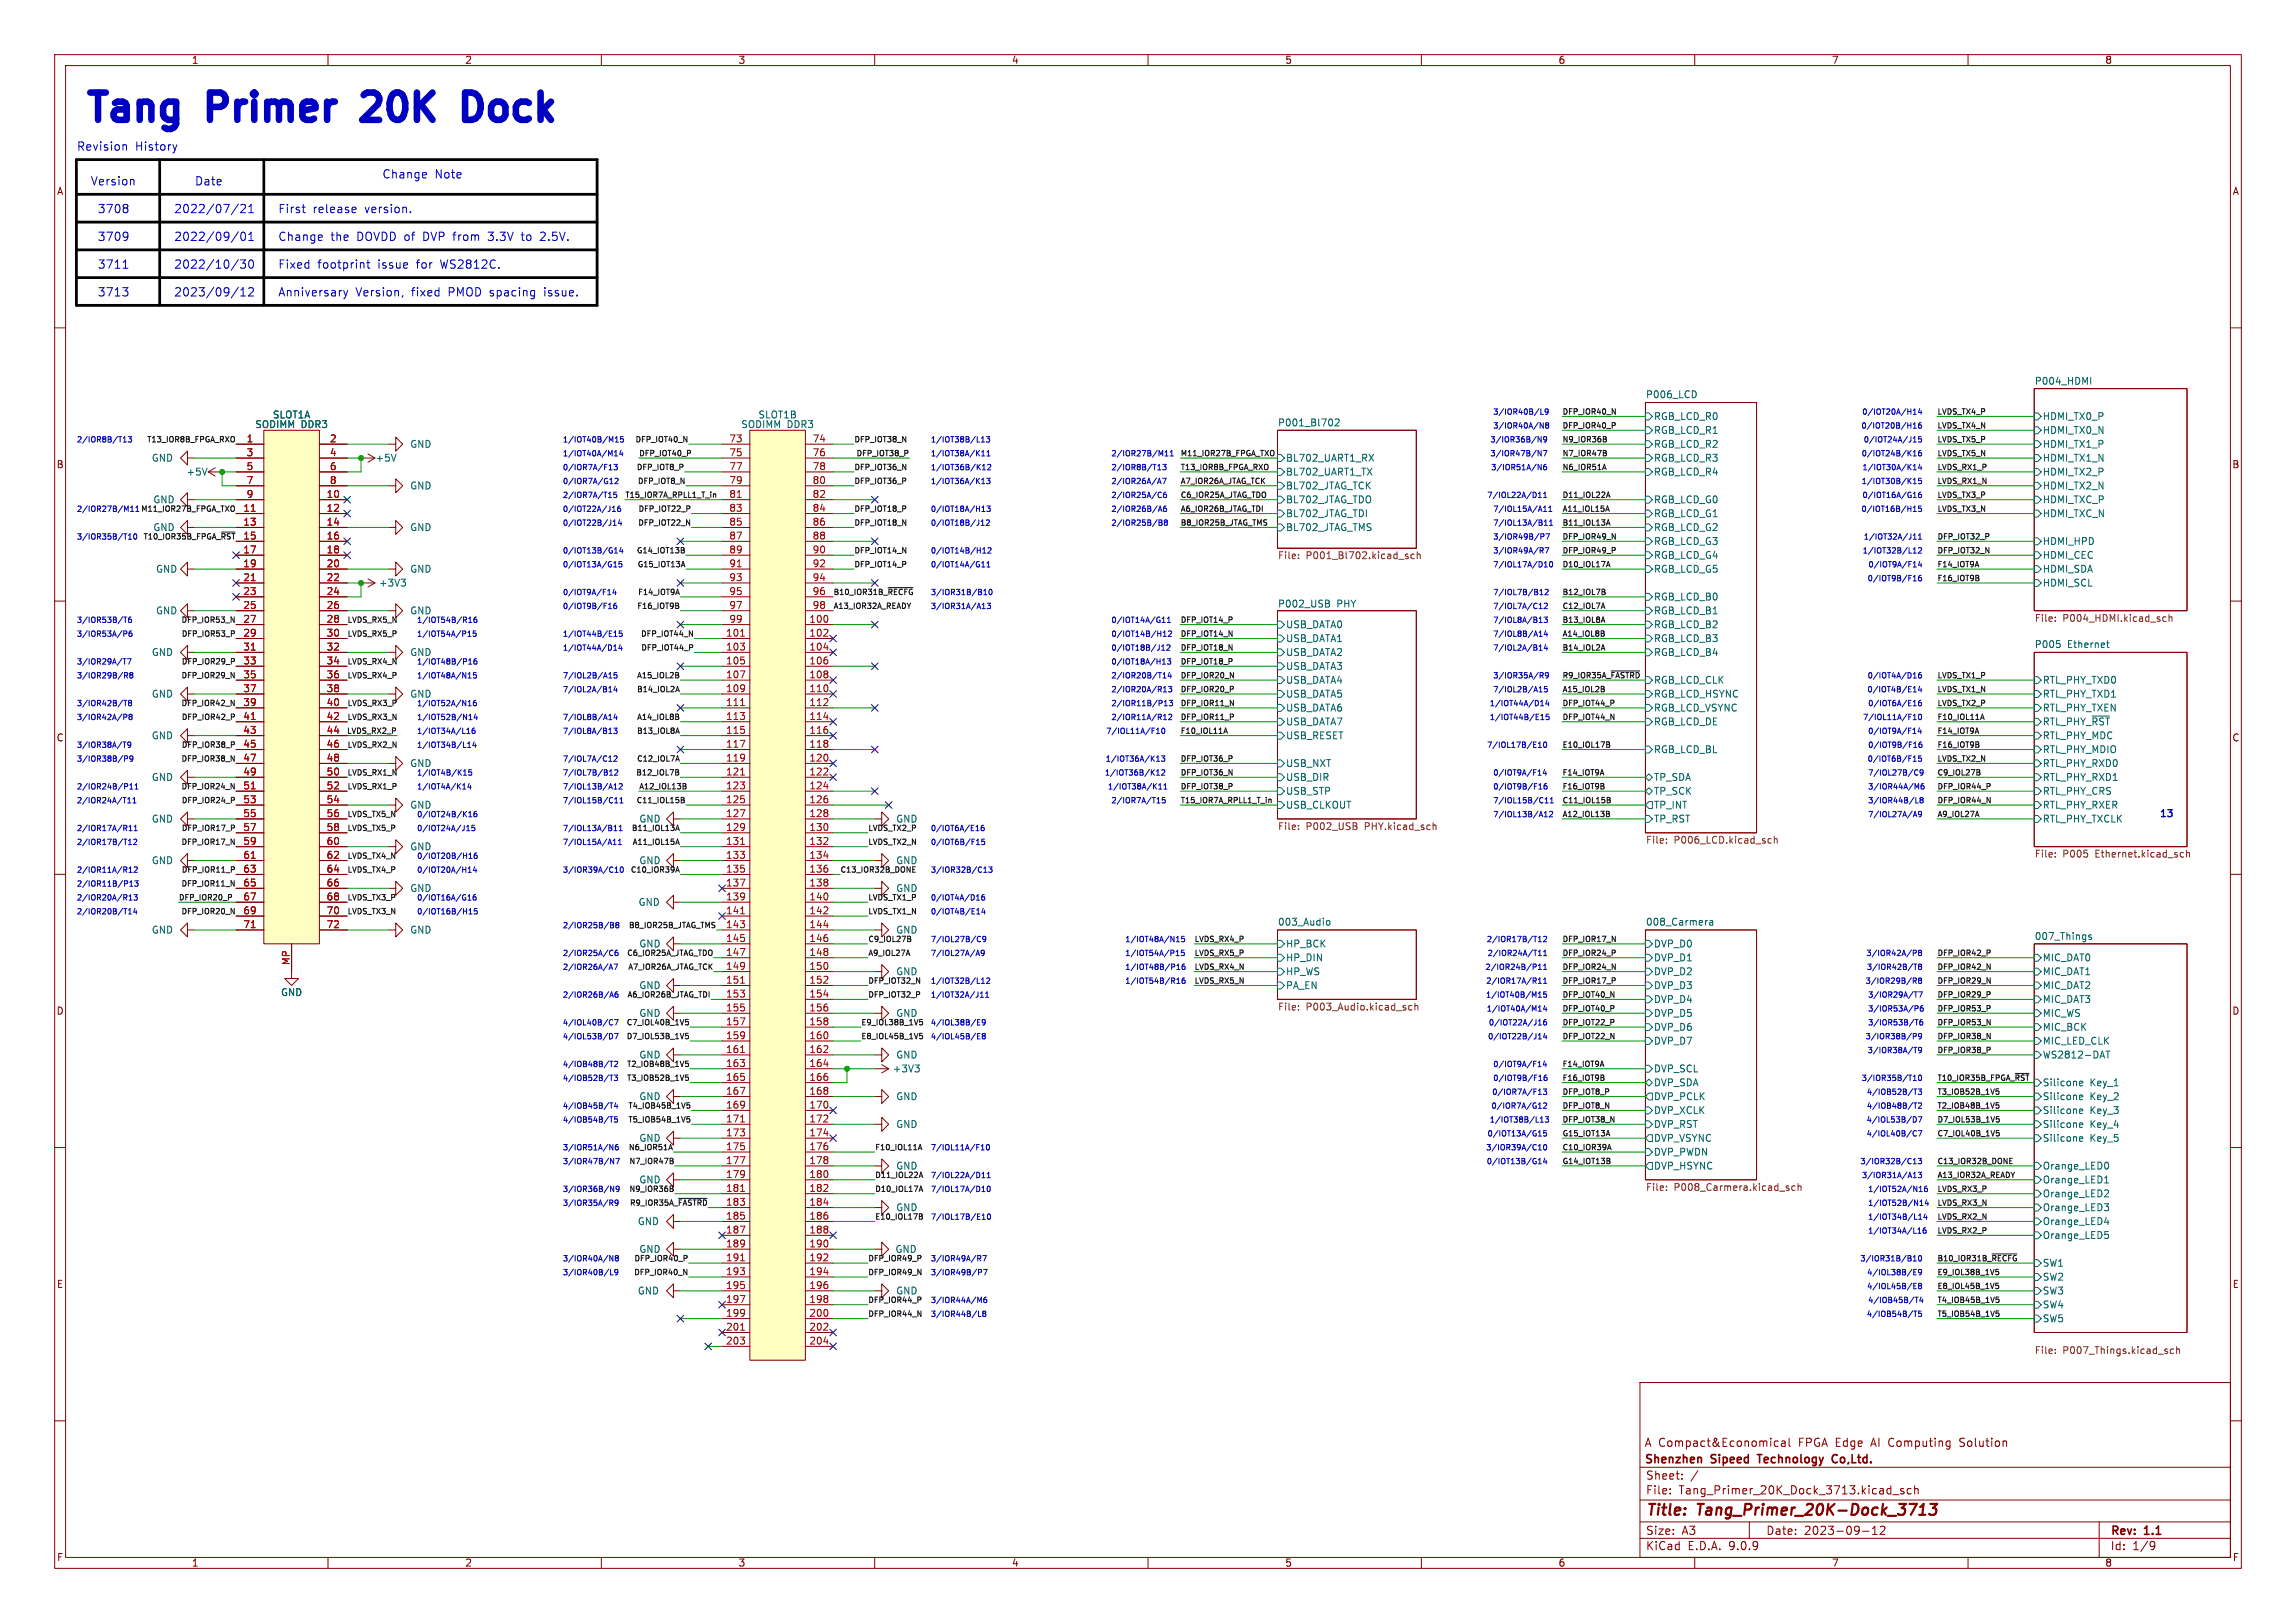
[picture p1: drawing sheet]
<svg xmlns="http://www.w3.org/2000/svg" width="420mm" height="297mm" viewBox="0 0 420 297" stroke-linecap="round" stroke-linejoin="round" font-family="sans-serif">
<defs><g id="words">
<g font-size="7" fill="#0000c2">
<text x="15.2" y="22.6">Tang</text>
<text x="39" y="22.6">Primer</text>
<text x="70" y="22.6">20K</text>
<text x="90.9" y="22.6">Dock</text>
</g>
<g font-size="2.8" fill="#840000">
<text x="301" y="277.9">Title:</text>
<text x="310.6" y="277.9">Tang_Primer_20K-Dock_3713</text>
</g>
<g font-size="2.1" fill="#0000c2">
<text x="14" y="27.7">Revision</text>
<text x="24.7" y="27.7">History</text>
<text x="16.5" y="34">Version</text>
<text x="35.6" y="34">Date</text>
<text x="69.8" y="32.8">Change</text>
<text x="79.5" y="32.8">Note</text>
<text x="17.8" y="39.1">3708</text>
<text x="31.7" y="39.1">2022/07/21</text>
<text x="50.8" y="39.1">First</text>
<text x="57.2" y="39.1">release</text>
<text x="66.8" y="39.1">version.</text>
<text x="17.8" y="44.2">3709</text>
<text x="31.7" y="44.2">2022/09/01</text>
<text x="50.8" y="44.2">Change</text>
<text x="60.5" y="44.2">the</text>
<text x="65.3" y="44.2">DOVDD of</text>
<text x="77.7" y="44.2">DVP from</text>
<text x="89.9" y="44.2">3.3V</text>
<text x="96.1" y="44.2">to</text>
<text x="99.7" y="44.2">2.5V.</text>
<text x="17.8" y="49.3">3711</text>
<text x="31.7" y="49.3">2022/10/30</text>
<text x="50.8" y="49.3">Fixed</text>
<text x="58.1" y="49.3">footprint</text>
<text x="69.2" y="49.3">issue</text>
<text x="76.4" y="49.3">for</text>
<text x="80.9" y="49.3">WS2812C.</text>
<text x="17.8" y="54.4">3713</text>
<text x="31.7" y="54.4">2023/09/12</text>
<text x="50.8" y="54.4">Anniversary</text>
<text x="65" y="54.4">Version,</text>
<text x="75.3" y="54.4">fixed</text>
<text x="82.2" y="54.4">PMOD spacing</text>
<text x="100" y="54.4">issue.</text>
</g>
<g font-size="2.1" fill="#840000">
<text x="300.7" y="268.2">Shenzhen</text>
<text x="300.7" y="265">A Compact&amp;Economical</text>
<text x="313.1" y="268.2">Sipeed</text>
<text x="322.3" y="268.2">Technology</text>
<text x="329.1" y="265">FPGA Edge</text>
<text x="336.5" y="268.2">Co,Ltd.</text>
<text x="342.6" y="265">AI Computing</text>
<text x="359" y="265">Solution</text>
<text x="301" y="273.7">File:</text>
<text x="301" y="271">Sheet:</text>
<text x="307.1" y="273.7">Tang_Primer_20K_Dock_3713.kicad_sch</text>
<text x="301" y="281.1">Size:</text>
<text x="307.6" y="281.1">A3</text>
<text x="323" y="281.1">Date:</text>
<text x="330" y="281.1">2023-09-12</text>
<text x="386" y="281.3">Rev:</text>
<text x="392.4" y="281.3">1.1</text>
<text x="301" y="283.9">KiCad</text>
<text x="308.7" y="283.9">E.D.A.</text>
<text x="316.3" y="283.9">9.0.9</text>
<text x="386" y="283.9">Id:</text>
<text x="390.1" y="283.9">1/9</text>
</g>
<g font-size="1.8" fill="#840000">
<text x="35" y="11.9">1</text>
<text x="85" y="11.9">2</text>
<text x="135" y="11.9">3</text>
<text x="185" y="11.9">4</text>
<text x="235" y="11.9">5</text>
<text x="285" y="11.9">6</text>
<text x="335" y="11.9">7</text>
<text x="385" y="11.9">8</text>
<text x="10.3" y="35.9">A</text>
<text x="408.3" y="35.9">A</text>
<text x="10.3" y="85.9">B</text>
<text x="408.2" y="85.9">B</text>
<text x="10.3" y="135.9">C</text>
<text x="408.2" y="135.9">C</text>
<text x="10.3" y="185.9">D</text>
<text x="408.2" y="185.9">D</text>
<text x="10.3" y="235.9">E</text>
<text x="408.3" y="235.9">E</text>
<text x="10.3" y="285.9">F</text>
<text x="35" y="286.9">1</text>
<text x="85" y="286.9">2</text>
<text x="135" y="286.9">3</text>
<text x="185" y="286.9">4</text>
<text x="235" y="286.9">5</text>
<text x="285" y="286.9">6</text>
<text x="335" y="286.9">7</text>
<text x="385" y="286.9">8</text>
<text x="408.3" y="285.9">F</text>
</g>
<g font-size="1.8" fill="#006464">
<text x="372.1" y="70.5">P004_HDMI</text>
<text x="49.8" y="76.8">SLOT1A</text>
<text x="138.6" y="76.8">SLOT1B</text>
<text x="301" y="72.9">P006_LCD</text>
<text x="302.5" y="77.1">RGB_LCD_R0</text>
<text x="373.6" y="77.1">HDMI_TX0_P</text>
<text x="46.6" y="78.5">SODIMM DDR3</text>
<text x="74.9" y="82.1">GND</text>
<text x="135.5" y="78.5">SODIMM DDR3</text>
<text x="233.7" y="78.1">P001_Bl702</text>
<text x="302.5" y="79.6">RGB_LCD_R1</text>
<text x="302.5" y="82.1">RGB_LCD_R2</text>
<text x="373.6" y="82.1">HDMI_TX1_P</text>
<text x="373.6" y="79.6">HDMI_TX0_N</text>
<text x="27.7" y="84.7">GND</text>
<text x="34" y="87.2">+5V</text>
<text x="68.6" y="84.7">+5V</text>
<text x="74.9" y="89.8">GND</text>
<text x="235.1" y="84.7">BL702_UART1_RX</text>
<text x="235.1" y="87.2">BL702_UART1_TX</text>
<text x="235.1" y="89.8">BL702_JTAG_TCK</text>
<text x="302.5" y="84.7">RGB_LCD_R3</text>
<text x="302.5" y="87.2">RGB_LCD_R4</text>
<text x="373.6" y="87.2">HDMI_TX2_P</text>
<text x="373.6" y="89.8">HDMI_TX2_N</text>
<text x="373.6" y="84.7">HDMI_TX1_N</text>
<text x="235.1" y="92.3">BL702_JTAG_TDO</text>
<text x="235.1" y="94.8">BL702_JTAG_TDI</text>
<text x="302.5" y="92.3">RGB_LCD_G0</text>
<text x="302.5" y="94.8">RGB_LCD_G1</text>
<text x="373.6" y="94.8">HDMI_TXC_N</text>
<text x="373.6" y="92.3">HDMI_TXC_P</text>
<text x="74.9" y="97.4">GND</text>
<text x="235.1" y="97.4">BL702_JTAG_TMS</text>
<text x="302.5" y="97.4">RGB_LCD_G2</text>
<text x="302.5" y="99.9">RGB_LCD_G3</text>
<text x="373.6" y="99.9">HDMI_HPD</text>
<text x="28.4" y="105">GND</text>
<text x="69.2" y="107.5">+3V3</text>
<text x="74.9" y="105">GND</text>
<text x="302.5" y="102.5">RGB_LCD_G4</text>
<text x="302.5" y="105">RGB_LCD_G5</text>
<text x="373.6" y="102.5">HDMI_CEC</text>
<text x="373.6" y="105">HDMI_SDA</text>
<text x="373.6" y="107.5">HDMI_SCL</text>
<text x="28.4" y="112.6">GND</text>
<text x="233.7" y="111.3">P002_USB</text>
<text x="244.5" y="111.3">PHY</text>
<text x="302.5" y="112.6">RGB_LCD_B1</text>
<text x="302.5" y="110.1">RGB_LCD_B0</text>
<text x="235.1" y="115.2">USB_DATA0</text>
<text x="235.1" y="117.7">USB_DATA1</text>
<text x="302.5" y="117.7">RGB_LCD_B3</text>
<text x="302.5" y="115.2">RGB_LCD_B2</text>
<text x="372.1" y="118.7">P005</text>
<text x="378.2" y="118.7">Ethernet</text>
<text x="27.7" y="120.2">GND</text>
<text x="235.1" y="125.3">USB_DATA4</text>
<text x="235.1" y="122.8">USB_DATA3</text>
<text x="235.1" y="120.2">USB_DATA2</text>
<text x="302.5" y="120.2">RGB_LCD_B4</text>
<text x="302.5" y="125.3">RGB_LCD_CLK</text>
<text x="373.6" y="125.3">RTL_PHY_TXD0</text>
<text x="27.7" y="127.9">GND</text>
<text x="235.1" y="130.4">USB_DATA6</text>
<text x="235.1" y="127.9">USB_DATA5</text>
<text x="302.5" y="130.4">RGB_LCD_VSYNC</text>
<text x="302.5" y="127.9">RGB_LCD_HSYNC</text>
<text x="373.6" y="127.9">RTL_PHY_TXD1</text>
<text x="373.6" y="130.4">RTL_PHY_TXEN</text>
<text x="27.7" y="135.5">GND</text>
<text x="235.1" y="135.5">USB_RESET</text>
<text x="235.1" y="132.9">USB_DATA7</text>
<text x="302.5" y="132.9">RGB_LCD_DE</text>
<text x="373.6" y="132.9">RTL_PHY_~{RST}</text>
<text x="373.6" y="135.5">RTL_PHY_MDC</text>
<text x="27.7" y="143.1">GND</text>
<text x="235.1" y="140.6">USB_NXT</text>
<text x="235.1" y="143.1">USB_DIR</text>
<text x="302.5" y="138">RGB_LCD_BL</text>
<text x="302.5" y="143.1">TP_SDA</text>
<text x="373.6" y="138">RTL_PHY_MDIO</text>
<text x="373.6" y="140.6">RTL_PHY_RXD0</text>
<text x="373.6" y="143.1">RTL_PHY_RXD1</text>
<text x="235.1" y="145.6">USB_STP</text>
<text x="235.1" y="148.2">USB_CLKOUT</text>
<text x="302.5" y="145.6">TP_SCK</text>
<text x="302.5" y="148.2">TP_INT</text>
<text x="373.6" y="145.6">RTL_PHY_CRS</text>
<text x="373.6" y="148.2">RTL_PHY_RXER</text>
<text x="27.7" y="150.7">GND</text>
<text x="302.5" y="150.7">TP_RST</text>
<text x="373.6" y="150.7">RTL_PHY_TXCLK</text>
<text x="27.7" y="158.3">GND</text>
<text x="116.7" y="166">GND</text>
<text x="27.7" y="171">GND</text>
<text x="74.9" y="171">GND</text>
<text x="233.7" y="169.5">003_Audio</text>
<text x="235.1" y="173.6">HP_BCK</text>
<text x="301" y="169.5">008_Carmera</text>
<text x="302.5" y="173.6">DVP_D0</text>
<text x="372.1" y="172.1">007_Things</text>
<text x="235.1" y="176.1">HP_DIN</text>
<text x="235.1" y="178.7">HP_WS</text>
<text x="302.5" y="176.1">DVP_D1</text>
<text x="302.5" y="178.7">DVP_D2</text>
<text x="373.6" y="178.7">MIC_DAT1</text>
<text x="373.6" y="176.1">MIC_DAT0</text>
<text x="51.3" y="182.5">GND</text>
<text x="235.1" y="181.2">PA_EN</text>
<text x="302.5" y="181.2">DVP_D3</text>
<text x="302.5" y="183.7">DVP_D4</text>
<text x="373.6" y="181.2">MIC_DAT2</text>
<text x="373.6" y="183.7">MIC_DAT3</text>
<text x="302.5" y="191.4">DVP_D7</text>
<text x="302.5" y="188.8">DVP_D6</text>
<text x="302.5" y="186.3">DVP_D5</text>
<text x="373.6" y="188.8">MIC_BCK</text>
<text x="373.6" y="186.3">MIC_WS</text>
<text x="373.6" y="191.4">MIC_LED_CLK</text>
<text x="163.2" y="196.4">+3V3</text>
<text x="163.8" y="193.9">GND</text>
<text x="302.5" y="196.4">DVP_SCL</text>
<text x="373.6" y="193.9">WS2812-DAT</text>
<text x="163.8" y="201.5">GND</text>
<text x="302.5" y="199">DVP_SDA</text>
<text x="302.5" y="201.5">DVP_PCLK</text>
<text x="373.6" y="201.5">Silicone</text>
<text x="373.6" y="199">Silicone</text>
<text x="382.3" y="201.5">Key_2</text>
<text x="382.3" y="199">Key_1</text>
<text x="163.8" y="206.6">GND</text>
<text x="302.5" y="206.6">DVP_RST</text>
<text x="302.5" y="204.1">DVP_XCLK</text>
<text x="302.5" y="209.1">DVP_VSYNC</text>
<text x="373.6" y="209.1">Silicone</text>
<text x="373.6" y="204.1">Silicone</text>
<text x="373.6" y="206.6">Silicone</text>
<text x="382.3" y="209.1">Key_5</text>
<text x="382.3" y="204.1">Key_3</text>
<text x="382.3" y="206.6">Key_4</text>
<text x="302.5" y="211.7">DVP_PWDN</text>
<text x="302.5" y="214.2">DVP_HSYNC</text>
<text x="373.6" y="214.2">Orange_LED0</text>
<text x="373.6" y="219.3">Orange_LED2</text>
<text x="373.6" y="221.8">Orange_LED3</text>
<text x="373.6" y="216.8">Orange_LED1</text>
<text x="116.6" y="224.4">GND</text>
<text x="373.6" y="226.9">Orange_LED5</text>
<text x="373.6" y="224.4">Orange_LED4</text>
<text x="373.6" y="232">SW1</text>
<text x="116.6" y="237.1">GND</text>
<text x="373.6" y="237.1">SW3</text>
<text x="373.6" y="234.5">SW2</text>
<text x="373.6" y="239.6">SW4</text>
<text x="373.6" y="242.2">SW5</text>
</g>
<g font-size="1.8" fill="#a90000">
<text x="45" y="81">1</text>
<text x="45" y="83.6">3</text>
<text x="60.3" y="81">2</text>
<text x="60.3" y="83.6">4</text>
<text x="133.3" y="81">73</text>
<text x="133.3" y="83.6">75</text>
<text x="148.5" y="81">74</text>
<text x="148.5" y="83.6">76</text>
<text x="45" y="86.1">5</text>
<text x="45" y="88.6">7</text>
<text x="60.3" y="86.1">6</text>
<text x="60.3" y="88.6">8</text>
<text x="133.3" y="86.1">77</text>
<text x="133.3" y="88.6">79</text>
<text x="148.5" y="86.1">78</text>
<text x="148.5" y="88.6">80</text>
<text x="44.4" y="93.7">11</text>
<text x="45" y="91.2">9</text>
<text x="59.6" y="91.2">10</text>
<text x="59.6" y="93.7">12</text>
<text x="133.3" y="91.2">81</text>
<text x="133.3" y="93.7">83</text>
<text x="148.5" y="91.2">82</text>
<text x="148.5" y="93.7">84</text>
<text x="44.4" y="96.3">13</text>
<text x="44.4" y="98.8">15</text>
<text x="44.4" y="101.3">17</text>
<text x="59.6" y="96.3">14</text>
<text x="59.6" y="98.8">16</text>
<text x="59.6" y="101.3">18</text>
<text x="133.3" y="96.3">85</text>
<text x="133.3" y="98.8">87</text>
<text x="133.3" y="101.3">89</text>
<text x="148.5" y="96.3">86</text>
<text x="148.5" y="98.8">88</text>
<text x="148.5" y="101.3">90</text>
<text x="44.4" y="103.9">19</text>
<text x="44.4" y="106.4">21</text>
<text x="59.6" y="103.9">20</text>
<text x="59.6" y="106.4">22</text>
<text x="133.3" y="103.9">91</text>
<text x="133.3" y="106.4">93</text>
<text x="148.5" y="103.9">92</text>
<text x="148.5" y="106.4">94</text>
<text x="44.4" y="109">23</text>
<text x="44.4" y="111.5">25</text>
<text x="59.6" y="109">24</text>
<text x="59.6" y="111.5">26</text>
<text x="133.3" y="109">95</text>
<text x="133.3" y="111.5">97</text>
<text x="148.5" y="109">96</text>
<text x="148.5" y="111.5">98</text>
<text x="44.4" y="114">27</text>
<text x="44.4" y="116.6">29</text>
<text x="44.4" y="119.1">31</text>
<text x="59.6" y="114">28</text>
<text x="59.6" y="116.6">30</text>
<text x="59.6" y="119.1">32</text>
<text x="132.7" y="116.6">101</text>
<text x="132.7" y="119.1">103</text>
<text x="133.3" y="114">99</text>
<text x="147.9" y="114">100</text>
<text x="147.9" y="116.6">102</text>
<text x="147.9" y="119.1">104</text>
<text x="44.4" y="121.7">33</text>
<text x="44.4" y="124.2">35</text>
<text x="59.6" y="121.7">34</text>
<text x="59.6" y="124.2">36</text>
<text x="132.7" y="121.7">105</text>
<text x="132.7" y="124.2">107</text>
<text x="147.9" y="121.7">106</text>
<text x="147.9" y="124.2">108</text>
<text x="44.4" y="126.7">37</text>
<text x="44.4" y="129.3">39</text>
<text x="44.4" y="131.8">41</text>
<text x="59.6" y="126.7">38</text>
<text x="59.6" y="129.3">40</text>
<text x="59.6" y="131.8">42</text>
<text x="132.7" y="126.7">109</text>
<text x="132.7" y="129.3">111</text>
<text x="132.7" y="131.8">113</text>
<text x="147.9" y="126.7">110</text>
<text x="147.9" y="129.3">112</text>
<text x="147.9" y="131.8">114</text>
<text x="44.4" y="134.4">43</text>
<text x="44.4" y="136.9">45</text>
<text x="59.6" y="134.4">44</text>
<text x="59.6" y="136.9">46</text>
<text x="132.7" y="134.4">115</text>
<text x="132.7" y="136.9">117</text>
<text x="147.9" y="134.4">116</text>
<text x="147.9" y="136.9">118</text>
<text x="44.4" y="139.4">47</text>
<text x="44.4" y="142">49</text>
<text x="59.6" y="139.4">48</text>
<text x="59.6" y="142">50</text>
<text x="132.7" y="139.4">119</text>
<text x="132.7" y="142">121</text>
<text x="147.9" y="139.4">120</text>
<text x="147.9" y="142">122</text>
<text x="44.4" y="144.5">51</text>
<text x="44.4" y="147.1">53</text>
<text x="44.4" y="149.6">55</text>
<text x="59.6" y="144.5">52</text>
<text x="59.6" y="147.1">54</text>
<text x="59.6" y="149.6">56</text>
<text x="132.7" y="144.5">123</text>
<text x="132.7" y="147.1">125</text>
<text x="132.7" y="149.6">127</text>
<text x="147.9" y="144.5">124</text>
<text x="147.9" y="147.1">126</text>
<text x="147.9" y="149.6">128</text>
<text x="44.4" y="152.1">57</text>
<text x="44.4" y="154.7">59</text>
<text x="59.6" y="152.1">58</text>
<text x="59.6" y="154.7">60</text>
<text x="132.7" y="152.1">129</text>
<text x="132.7" y="154.7">131</text>
<text x="147.9" y="152.1">130</text>
<text x="147.9" y="154.7">132</text>
<text x="44.4" y="157.2">61</text>
<text x="44.4" y="159.8">63</text>
<text x="59.6" y="157.2">62</text>
<text x="59.6" y="159.8">64</text>
<text x="132.7" y="157.2">133</text>
<text x="132.7" y="159.8">135</text>
<text x="147.9" y="157.2">134</text>
<text x="147.9" y="159.8">136</text>
<text x="44.4" y="162.3">65</text>
<text x="44.4" y="164.8">67</text>
<text x="44.4" y="167.4">69</text>
<text x="59.6" y="162.3">66</text>
<text x="59.6" y="164.8">68</text>
<text x="59.6" y="167.4">70</text>
<text x="132.7" y="162.3">137</text>
<text x="132.7" y="164.8">139</text>
<text x="132.7" y="167.4">141</text>
<text x="147.9" y="162.3">138</text>
<text x="147.9" y="164.8">140</text>
<text x="147.9" y="167.4">142</text>
<text x="44.4" y="169.9">71</text>
<text x="59.6" y="169.9">72</text>
<text x="132.7" y="169.9">143</text>
<text x="132.7" y="172.5">145</text>
<text x="147.9" y="169.9">144</text>
<text x="147.9" y="172.5">146</text>
<text x="53.1" y="176.7" transform="rotate(-90 53.1 176.7)">MP</text>
<text x="132.7" y="175">147</text>
<text x="132.7" y="177.5">149</text>
<text x="147.9" y="175">148</text>
<text x="147.9" y="177.5">150</text>
<text x="132.7" y="180.1">151</text>
<text x="132.7" y="182.6">153</text>
<text x="132.7" y="185.2">155</text>
<text x="147.9" y="180.1">152</text>
<text x="147.9" y="182.6">154</text>
<text x="147.9" y="185.2">156</text>
<text x="132.7" y="187.7">157</text>
<text x="132.7" y="190.2">159</text>
<text x="147.9" y="187.7">158</text>
<text x="147.9" y="190.2">160</text>
<text x="132.7" y="192.8">161</text>
<text x="132.7" y="195.3">163</text>
<text x="132.7" y="197.9">165</text>
<text x="147.9" y="192.8">162</text>
<text x="147.9" y="195.3">164</text>
<text x="147.9" y="197.9">166</text>
<text x="132.7" y="200.4">167</text>
<text x="132.7" y="202.9">169</text>
<text x="147.9" y="200.4">168</text>
<text x="147.9" y="202.9">170</text>
<text x="132.7" y="205.5">171</text>
<text x="132.7" y="208">173</text>
<text x="147.9" y="205.5">172</text>
<text x="147.9" y="208">174</text>
<text x="132.7" y="210.6">175</text>
<text x="132.7" y="213.1">177</text>
<text x="132.7" y="215.6">179</text>
<text x="147.9" y="210.6">176</text>
<text x="147.9" y="213.1">178</text>
<text x="147.9" y="215.6">180</text>
<text x="132.7" y="218.2">181</text>
<text x="132.7" y="220.7">183</text>
<text x="147.9" y="218.2">182</text>
<text x="147.9" y="220.7">184</text>
<text x="132.7" y="223.3">185</text>
<text x="132.7" y="225.8">187</text>
<text x="147.9" y="223.3">186</text>
<text x="147.9" y="225.8">188</text>
<text x="132.7" y="228.3">189</text>
<text x="132.7" y="230.9">191</text>
<text x="132.7" y="233.4">193</text>
<text x="147.9" y="228.3">190</text>
<text x="147.9" y="230.9">192</text>
<text x="147.9" y="233.4">194</text>
<text x="132.7" y="236">195</text>
<text x="132.7" y="238.5">197</text>
<text x="147.9" y="236">196</text>
<text x="147.9" y="238.5">198</text>
<text x="132.7" y="241">199</text>
<text x="132.7" y="243.6">201</text>
<text x="147.9" y="241">200</text>
<text x="147.9" y="243.6">202</text>
<text x="132.7" y="246.1">203</text>
<text x="147.9" y="246.1">204</text>
</g>
<g font-size="1.8" fill="#0f0f0f">
<text x="27.9" y="92.3">GND</text>
<text x="27.9" y="97.4">GND</text>
<text x="116.8" y="150.7">GND</text>
<text x="163.8" y="150.7">GND</text>
<text x="116.8" y="158.3">GND</text>
<text x="163.8" y="158.3">GND</text>
<text x="163.8" y="163.4">GND</text>
<text x="116.8" y="173.6">GND</text>
<text x="163.8" y="171">GND</text>
<text x="163.8" y="178.7">GND</text>
<text x="116.8" y="181.2">GND</text>
<text x="116.8" y="186.3">GND</text>
<text x="163.8" y="186.3">GND</text>
<text x="116.8" y="193.9">GND</text>
<text x="116.8" y="201.5">GND</text>
<text x="116.8" y="209.1">GND</text>
<text x="163.8" y="214.2">GND</text>
<text x="116.8" y="216.8">GND</text>
<text x="163.8" y="221.8">GND</text>
<text x="116.8" y="229.5">GND</text>
<text x="163.7" y="229.5">GND</text>
<text x="163.8" y="237.1">GND</text>
</g>
<g font-size="1.8" fill="#725600">
<text x="233.7" y="102.6">File:</text>
<text x="238.9" y="102.6">P001_Bl702.kicad_sch</text>
<text x="372.1" y="114.1">File:</text>
<text x="377.3" y="114.1">P004_HDMI.kicad_sch</text>
<text x="233.7" y="152.2">File:</text>
<text x="238.9" y="152.2">P002_USB</text>
<text x="249.7" y="152.2">PHY.kicad_sch</text>
<text x="301" y="154.7">File:</text>
<text x="306.2" y="154.7">P006_LCD.kicad_sch</text>
<text x="372.1" y="157.3">File:</text>
<text x="377.3" y="157.3">P005</text>
<text x="383.4" y="157.3">Ethernet.kicad_sch</text>
<text x="233.7" y="185.2">File:</text>
<text x="238.9" y="185.2">P003_Audio.kicad_sch</text>
<text x="301" y="218.3">File:</text>
<text x="306.2" y="218.3">P008_Carmera.kicad_sch</text>
<text x="372.1" y="248.1">File:</text>
<text x="377.3" y="248.1">P007_Things.kicad_sch</text>
</g>
<g font-size="1.8" fill="#0000c2">
<text x="74.9" y="112.6">GND</text>
<text x="74.9" y="120.2">GND</text>
<text x="74.9" y="127.9">GND</text>
<text x="74.9" y="140.6">GND</text>
<text x="74.9" y="148.2">GND</text>
<text x="395" y="149.6">13</text>
<text x="74.9" y="155.8">GND</text>
<text x="74.9" y="163.4">GND</text>
</g>
<g font-size="1.4" fill="#0000c2">
<text x="273" y="76">3/IOR40B/L9</text>
<text x="340.5" y="76">0/IOT20A/H14</text>
<text x="14" y="81">2/IOR8B/T13</text>
<text x="102.9" y="83.6">1/IOT40A/M14</text>
<text x="102.9" y="81">1/IOT40B/M15</text>
<text x="170.2" y="83.6">1/IOT38A/K11</text>
<text x="170.2" y="81">1/IOT38B/L13</text>
<text x="203.2" y="83.6">2/IOR27B/M11</text>
<text x="272.5" y="81">3/IOR36B/N9</text>
<text x="272.5" y="83.6">3/IOR47B/N7</text>
<text x="273" y="78.5">3/IOR40A/N8</text>
<text x="340.3" y="78.5">0/IOT20B/H16</text>
<text x="340.4" y="83.6">0/IOT24B/K16</text>
<text x="340.8" y="81">0/IOT24A/J15</text>
<text x="102.9" y="86.1">0/IOR7A/F13</text>
<text x="102.9" y="88.7">0/IOR7A/G12</text>
<text x="170.2" y="86.1">1/IOT36B/K12</text>
<text x="170.2" y="88.7">1/IOT36A/K13</text>
<text x="203.2" y="86.1">2/IOR8B/T13</text>
<text x="203.2" y="88.7">2/IOR26A/A7</text>
<text x="272.6" y="86.1">3/IOR51A/N6</text>
<text x="340.4" y="88.7">1/IOT30B/K15</text>
<text x="340.5" y="86.1">1/IOT30A/K14</text>
<text x="14" y="93.7">2/IOR27B/M11</text>
<text x="102.9" y="93.7">0/IOT22A/J16</text>
<text x="102.9" y="91.2">2/IOR7A/T15</text>
<text x="170.2" y="93.7">0/IOT18A/H13</text>
<text x="203.2" y="91.2">2/IOR25A/C6</text>
<text x="203.2" y="93.7">2/IOR26B/A6</text>
<text x="271.9" y="91.2">7/IOL22A/D11</text>
<text x="273" y="93.7">7/IOL15A/A11</text>
<text x="340.3" y="93.7">0/IOT16B/H15</text>
<text x="340.5" y="91.2">0/IOT16A/G16</text>
<text x="14" y="98.8">3/IOR35B/T10</text>
<text x="102.9" y="96.3">0/IOT22B/J14</text>
<text x="102.9" y="101.4">0/IOT13B/G14</text>
<text x="170.2" y="101.4">0/IOT14B/H12</text>
<text x="170.2" y="96.3">0/IOT18B/J12</text>
<text x="203.2" y="96.3">2/IOR25B/B8</text>
<text x="273" y="96.3">7/IOL13A/B11</text>
<text x="273" y="98.8">3/IOR49B/P7</text>
<text x="273" y="101.4">3/IOR49A/R7</text>
<text x="340.6" y="101.4">1/IOT32B/L12</text>
<text x="340.8" y="98.8">1/IOT32A/J11</text>
<text x="102.9" y="103.9">0/IOT13A/G15</text>
<text x="170.2" y="103.9">0/IOT14A/G11</text>
<text x="273" y="103.9">7/IOL17A/D10</text>
<text x="341.5" y="106.4">0/IOT9B/F16</text>
<text x="341.6" y="103.9">0/IOT9A/F14</text>
<text x="102.9" y="111.5">0/IOT9B/F16</text>
<text x="102.9" y="109">0/IOT9A/F14</text>
<text x="170.2" y="109">3/IOR31B/B10</text>
<text x="170.2" y="111.5">3/IOR31A/A13</text>
<text x="273" y="111.5">7/IOL7A/C12</text>
<text x="273" y="109">7/IOL7B/B12</text>
<text x="14" y="114.1">3/IOR53B/T6</text>
<text x="14" y="116.6">3/IOR53A/P6</text>
<text x="76.2" y="114.1">1/IOT54B/R16</text>
<text x="76.2" y="116.6">1/IOT54A/P15</text>
<text x="102.9" y="119.1">1/IOT44A/D14</text>
<text x="102.9" y="116.6">1/IOT44B/E15</text>
<text x="203.2" y="119.1">0/IOT18B/J12</text>
<text x="203.2" y="116.6">0/IOT14B/H12</text>
<text x="203.2" y="114.1">0/IOT14A/G11</text>
<text x="273" y="114.1">7/IOL8A/B13</text>
<text x="273" y="119.1">7/IOL2A/B14</text>
<text x="273" y="116.6">7/IOL8B/A14</text>
<text x="14" y="121.7">3/IOR29A/T7</text>
<text x="14" y="124.2">3/IOR29B/R8</text>
<text x="76.2" y="121.7">1/IOT48B/P16</text>
<text x="76.2" y="124.2">1/IOT48A/N15</text>
<text x="102.9" y="124.2">7/IOL2B/A15</text>
<text x="203.2" y="121.7">0/IOT18A/H13</text>
<text x="203.2" y="124.2">2/IOR20B/T14</text>
<text x="273" y="124.2">3/IOR35A/R9</text>
<text x="341.5" y="124.2">0/IOT4A/D16</text>
<text x="14" y="129.3">3/IOR42B/T8</text>
<text x="14" y="131.8">3/IOR42A/P8</text>
<text x="76.2" y="129.3">1/IOT52A/N16</text>
<text x="76.2" y="131.8">1/IOT52B/N14</text>
<text x="102.9" y="131.8">7/IOL8B/A14</text>
<text x="102.9" y="126.8">7/IOL2A/B14</text>
<text x="203.2" y="126.8">2/IOR20A/R13</text>
<text x="203.2" y="129.3">2/IOR11B/P13</text>
<text x="203.2" y="131.8">2/IOR11A/R12</text>
<text x="272.4" y="131.8">1/IOT44B/E15</text>
<text x="272.4" y="129.3">1/IOT44A/D14</text>
<text x="273" y="126.8">7/IOL2B/A15</text>
<text x="340.6" y="131.8">7/IOL11A/F10</text>
<text x="341.4" y="126.8">0/IOT4B/E14</text>
<text x="341.6" y="129.3">0/IOT6A/E16</text>
<text x="14" y="136.9">3/IOR38A/T9</text>
<text x="76.2" y="136.9">1/IOT34B/L14</text>
<text x="76.2" y="134.4">1/IOT34A/L16</text>
<text x="102.9" y="134.4">7/IOL8A/B13</text>
<text x="202.2" y="134.4">7/IOL11A/F10</text>
<text x="271.9" y="136.9">7/IOL17B/E10</text>
<text x="341.6" y="134.4">0/IOT9A/F14</text>
<text x="341.6" y="136.9">0/IOT9B/F16</text>
<text x="14" y="139.5">3/IOR38B/P9</text>
<text x="76.2" y="142">1/IOT4B/K15</text>
<text x="102.9" y="139.5">7/IOL7A/C12</text>
<text x="102.9" y="142">7/IOL7B/B12</text>
<text x="202" y="142">1/IOT36B/K12</text>
<text x="202.1" y="139.5">1/IOT36A/K13</text>
<text x="273" y="142">0/IOT9A/F14</text>
<text x="341.5" y="139.5">0/IOT6B/F15</text>
<text x="341.6" y="142">7/IOL27B/C9</text>
<text x="14" y="144.5">2/IOR24B/P11</text>
<text x="14" y="147.1">2/IOR24A/T11</text>
<text x="76.2" y="149.6">0/IOT24B/K16</text>
<text x="76.2" y="144.5">1/IOT4A/K14</text>
<text x="102.9" y="147.1">7/IOL15B/C11</text>
<text x="102.9" y="144.5">7/IOL13B/A12</text>
<text x="202.6" y="144.5">1/IOT38A/K11</text>
<text x="203.2" y="147.1">2/IOR7A/T15</text>
<text x="273" y="144.5">0/IOT9B/F16</text>
<text x="273" y="147.1">7/IOL15B/C11</text>
<text x="273" y="149.6">7/IOL13B/A12</text>
<text x="341.6" y="147.1">3/IOR44B/L8</text>
<text x="341.6" y="144.5">3/IOR44A/M6</text>
<text x="341.6" y="149.6">7/IOL27A/A9</text>
<text x="14" y="154.7">2/IOR17B/T12</text>
<text x="14" y="152.2">2/IOR17A/R11</text>
<text x="76.2" y="152.2">0/IOT24A/J15</text>
<text x="102.9" y="152.2">7/IOL13A/B11</text>
<text x="102.9" y="154.7">7/IOL15A/A11</text>
<text x="170.2" y="154.7">0/IOT6B/F15</text>
<text x="170.2" y="152.2">0/IOT6A/E16</text>
<text x="14" y="159.8">2/IOR11A/R12</text>
<text x="76.2" y="159.8">0/IOT20A/H14</text>
<text x="76.2" y="157.2">0/IOT20B/H16</text>
<text x="102.9" y="159.8">3/IOR39A/C10</text>
<text x="170.2" y="159.8">3/IOR32B/C13</text>
<text x="14" y="164.9">2/IOR20A/R13</text>
<text x="14" y="162.3">2/IOR11B/P13</text>
<text x="14" y="167.4">2/IOR20B/T14</text>
<text x="76.2" y="167.4">0/IOT16B/H15</text>
<text x="76.2" y="164.9">0/IOT16A/G16</text>
<text x="170.2" y="164.9">0/IOT4A/D16</text>
<text x="170.2" y="167.4">0/IOT4B/E14</text>
<text x="102.9" y="169.9">2/IOR25B/B8</text>
<text x="170.2" y="172.5">7/IOL27B/C9</text>
<text x="205.7" y="172.5">1/IOT48A/N15</text>
<text x="271.8" y="172.5">2/IOR17B/T12</text>
<text x="102.9" y="175">2/IOR25A/C6</text>
<text x="102.9" y="177.6">2/IOR26A/A7</text>
<text x="170.2" y="175">7/IOL27A/A9</text>
<text x="205.7" y="177.6">1/IOT48B/P16</text>
<text x="205.7" y="175">1/IOT54A/P15</text>
<text x="271.6" y="177.6">2/IOR24B/P11</text>
<text x="272" y="175">2/IOR24A/T11</text>
<text x="341.2" y="175">3/IOR42A/P8</text>
<text x="341.3" y="177.6">3/IOR42B/T8</text>
<text x="102.9" y="182.6">2/IOR26B/A6</text>
<text x="170.2" y="180.1">1/IOT32B/L12</text>
<text x="170.2" y="182.6">1/IOT32A/J11</text>
<text x="205.7" y="180.1">1/IOT54B/R16</text>
<text x="271.7" y="182.6">1/IOT40B/M15</text>
<text x="271.7" y="180.1">2/IOR17A/R11</text>
<text x="271.8" y="185.2">1/IOT40A/M14</text>
<text x="341.1" y="180.1">3/IOR29B/R8</text>
<text x="341.6" y="182.6">3/IOR29A/T7</text>
<text x="341.6" y="185.2">3/IOR53A/P6</text>
<text x="102.9" y="190.2">4/IOL53B/D7</text>
<text x="102.9" y="187.7">4/IOL40B/C7</text>
<text x="170.2" y="187.7">4/IOL38B/E9</text>
<text x="170.2" y="190.2">4/IOL45B/E8</text>
<text x="272" y="190.2">0/IOT22B/J14</text>
<text x="272.2" y="187.7">0/IOT22A/J16</text>
<text x="341.1" y="190.2">3/IOR38B/P9</text>
<text x="341.6" y="187.7">3/IOR53B/T6</text>
<text x="102.9" y="197.9">4/IOB52B/T3</text>
<text x="102.9" y="195.3">4/IOB48B/T2</text>
<text x="273" y="197.9">0/IOT9B/F16</text>
<text x="273" y="195.3">0/IOT9A/F14</text>
<text x="340.4" y="197.9">3/IOR35B/T10</text>
<text x="341.5" y="192.8">3/IOR38A/T9</text>
<text x="102.9" y="202.9">4/IOB45B/T4</text>
<text x="272.7" y="202.9">0/IOR7A/G12</text>
<text x="272.8" y="200.4">0/IOR7A/F13</text>
<text x="341.3" y="200.4">4/IOB52B/T3</text>
<text x="341.3" y="202.9">4/IOB48B/T2</text>
<text x="102.9" y="205.5">4/IOB54B/T5</text>
<text x="272" y="208">0/IOT13A/G15</text>
<text x="272.4" y="205.5">1/IOT38B/L13</text>
<text x="341.3" y="208">4/IOL40B/C7</text>
<text x="341.3" y="205.5">4/IOL53B/D7</text>
<text x="102.9" y="213.1">3/IOR47B/N7</text>
<text x="102.9" y="210.6">3/IOR51A/N6</text>
<text x="170.2" y="210.6">7/IOL11A/F10</text>
<text x="170.2" y="215.6">7/IOL22A/D11</text>
<text x="271.7" y="210.6">3/IOR39A/C10</text>
<text x="271.8" y="213.1">0/IOT13B/G14</text>
<text x="340.2" y="213.1">3/IOR32B/C13</text>
<text x="340.4" y="215.6">3/IOR31A/A13</text>
<text x="102.9" y="218.2">3/IOR36B/N9</text>
<text x="102.9" y="220.7">3/IOR35A/R9</text>
<text x="170.2" y="218.2">7/IOL17A/D10</text>
<text x="341.6" y="220.7">1/IOT52B/N14</text>
<text x="341.6" y="218.2">1/IOT52A/N16</text>
<text x="170.2" y="223.3">7/IOL17B/E10</text>
<text x="341.6" y="225.8">1/IOT34A/L16</text>
<text x="341.6" y="223.3">1/IOT34B/L14</text>
<text x="102.9" y="233.4">3/IOR40B/L9</text>
<text x="102.9" y="230.9">3/IOR40A/N8</text>
<text x="170.2" y="230.9">3/IOR49A/R7</text>
<text x="170.2" y="233.4">3/IOR49B/P7</text>
<text x="340.2" y="230.9">3/IOR31B/B10</text>
<text x="341.4" y="233.4">4/IOL38B/E9</text>
<text x="170.2" y="238.5">3/IOR44A/M6</text>
<text x="341.4" y="236">4/IOL45B/E8</text>
<text x="341.6" y="238.5">4/IOB45B/T4</text>
<text x="170.2" y="241">3/IOR44B/L8</text>
<text x="341.3" y="241">4/IOB54B/T5</text>
</g>
<g font-size="1.4" fill="#0f0f0f">
<text x="285.8" y="75.9">DFP_IOR40_N</text>
<text x="354.3" y="75.9">LVDS_TX4_P</text>
<text x="26.8" y="81">T13_IOR8B_FPGA_RXO</text>
<text x="116.1" y="81">DFP_IOT40_N</text>
<text x="116.8" y="83.5">DFP_IOT40_P</text>
<text x="156.2" y="81">DFP_IOT38_N</text>
<text x="156.5" y="83.5">DFP_IOT38_P</text>
<text x="215.9" y="83.5">M11_IOR27B_FPGA_TXO</text>
<text x="285.8" y="78.5">DFP_IOR40_P</text>
<text x="285.8" y="83.5">N7_IOR47B</text>
<text x="285.8" y="81">N9_IOR36B</text>
<text x="354.3" y="78.5">LVDS_TX4_N</text>
<text x="354.3" y="81">LVDS_TX5_P</text>
<text x="354.3" y="83.5">LVDS_TX5_N</text>
<text x="116.3" y="86.1">DFP_IOT8_P</text>
<text x="116.6" y="88.6">DFP_IOT8_N</text>
<text x="156.2" y="86.1">DFP_IOT36_N</text>
<text x="156.2" y="88.6">DFP_IOT36_P</text>
<text x="215.9" y="88.6">A7_IOR26A_JTAG_TCK</text>
<text x="215.9" y="86.1">T13_IOR8B_FPGA_RXO</text>
<text x="285.8" y="86.1">N6_IOR51A</text>
<text x="354.3" y="88.6">LVDS_RX1_N</text>
<text x="354.3" y="86.1">LVDS_RX1_P</text>
<text x="25.7" y="93.7">M11_IOR27B_FPGA_TXO</text>
<text x="114.3" y="91.2">T15_IOR7A_RPLL1_T_in</text>
<text x="116.7" y="93.7">DFP_IOT22_P</text>
<text x="156.2" y="93.7">DFP_IOT18_P</text>
<text x="215.9" y="91.2">C6_IOR25A_JTAG_TDO</text>
<text x="215.9" y="93.7">A6_IOR26B_JTAG_TDI</text>
<text x="285.8" y="91.2">D11_IOL22A</text>
<text x="285.8" y="93.7">A11_IOL15A</text>
<text x="354.3" y="91.2">LVDS_TX3_P</text>
<text x="354.3" y="93.7">LVDS_TX3_N</text>
<text x="26.1" y="98.8">T10_IOR35B_FPGA_~{RST}</text>
<text x="116.4" y="101.3">G14_IOT13B</text>
<text x="116.6" y="96.2">DFP_IOT22_N</text>
<text x="156.2" y="96.2">DFP_IOT18_N</text>
<text x="156.2" y="101.3">DFP_IOT14_N</text>
<text x="215.9" y="96.2">B8_IOR25B_JTAG_TMS</text>
<text x="285.8" y="98.8">DFP_IOR49_N</text>
<text x="285.8" y="101.3">DFP_IOR49_P</text>
<text x="285.8" y="96.2">B11_IOL13A</text>
<text x="354.3" y="101.3">DFP_IOT32_N</text>
<text x="354.3" y="98.8">DFP_IOT32_P</text>
<text x="116.5" y="103.9">G15_IOT13A</text>
<text x="156.2" y="103.9">DFP_IOT14_P</text>
<text x="285.8" y="103.9">D10_IOL17A</text>
<text x="354.3" y="106.4">F16_IOT9B</text>
<text x="354.3" y="103.9">F14_IOT9A</text>
<text x="116.4" y="111.5">F16_IOT9B</text>
<text x="116.6" y="108.9">F14_IOT9A</text>
<text x="152.4" y="108.9">B10_IOR31B_~{RECFG}</text>
<text x="152.4" y="111.5">A13_IOR32A_READY</text>
<text x="285.8" y="111.5">C12_IOL7A</text>
<text x="285.8" y="108.9">B12_IOL7B</text>
<text x="33.1" y="114">DFP_IOR53_N</text>
<text x="33.1" y="116.6">DFP_IOR53_P</text>
<text x="63.5" y="114">LVDS_RX5_N</text>
<text x="63.5" y="116.6">LVDS_RX5_P</text>
<text x="117.1" y="116.6">DFP_IOT44_N</text>
<text x="117.2" y="119.1">DFP_IOT44_P</text>
<text x="215.9" y="114">DFP_IOT14_P</text>
<text x="215.9" y="119.1">DFP_IOT18_N</text>
<text x="215.9" y="116.6">DFP_IOT14_N</text>
<text x="285.8" y="114">B13_IOL8A</text>
<text x="285.8" y="119.1">B14_IOL2A</text>
<text x="285.8" y="116.6">A14_IOL8B</text>
<text x="33.1" y="124.2">DFP_IOR29_N</text>
<text x="33.1" y="121.6">DFP_IOR29_P</text>
<text x="63.5" y="124.2">LVDS_RX4_P</text>
<text x="63.5" y="121.6">LVDS_RX4_N</text>
<text x="116.4" y="124.2">A15_IOL2B</text>
<text x="215.9" y="124.2">DFP_IOR20_N</text>
<text x="215.9" y="121.6">DFP_IOT18_P</text>
<text x="285.8" y="124.2">R9_IOR35A_~{FASTRD}</text>
<text x="354.3" y="124.2">LVDS_TX1_P</text>
<text x="33.1" y="129.3">DFP_IOR42_N</text>
<text x="33.1" y="131.8">DFP_IOR42_P</text>
<text x="63.5" y="131.8">LVDS_RX3_N</text>
<text x="63.5" y="129.3">LVDS_RX3_P</text>
<text x="116.4" y="131.8">A14_IOL8B</text>
<text x="116.4" y="126.7">B14_IOL2A</text>
<text x="215.9" y="129.3">DFP_IOR11_N</text>
<text x="215.9" y="131.8">DFP_IOR11_P</text>
<text x="215.9" y="126.7">DFP_IOR20_P</text>
<text x="285.8" y="126.7">A15_IOL2B</text>
<text x="285.8" y="129.3">DFP_IOT44_P</text>
<text x="285.8" y="131.8">DFP_IOT44_N</text>
<text x="354.3" y="126.7">LVDS_TX1_N</text>
<text x="354.3" y="131.8">F10_IOL11A</text>
<text x="354.3" y="129.3">LVDS_TX2_P</text>
<text x="33.1" y="136.9">DFP_IOR38_P</text>
<text x="63.3" y="134.3">LVDS_RX2_P</text>
<text x="63.5" y="136.9">LVDS_RX2_N</text>
<text x="116.4" y="134.3">B13_IOL8A</text>
<text x="215.9" y="134.3">F10_IOL11A</text>
<text x="285.8" y="136.9">E10_IOL17B</text>
<text x="354.3" y="134.3">F14_IOT9A</text>
<text x="354.3" y="136.9">F16_IOT9B</text>
<text x="33.1" y="139.4">DFP_IOR38_N</text>
<text x="63.5" y="142">LVDS_RX1_N</text>
<text x="116.3" y="142">B12_IOL7B</text>
<text x="116.4" y="139.4">C12_IOL7A</text>
<text x="215.9" y="139.4">DFP_IOT36_P</text>
<text x="215.9" y="142">DFP_IOT36_N</text>
<text x="285.8" y="142">F14_IOT9A</text>
<text x="354.3" y="142">C9_IOL27B</text>
<text x="354.3" y="139.4">LVDS_TX2_N</text>
<text x="33.1" y="144.5">DFP_IOR24_N</text>
<text x="33.1" y="147">DFP_IOR24_P</text>
<text x="63.5" y="144.5">LVDS_RX1_P</text>
<text x="63.5" y="149.6">LVDS_TX5_N</text>
<text x="116.3" y="147">C11_IOL15B</text>
<text x="116.8" y="144.5">A12_IOL13B</text>
<text x="215.9" y="144.5">DFP_IOT38_P</text>
<text x="215.9" y="147">T15_IOR7A_RPLL1_T_in</text>
<text x="285.8" y="144.5">F16_IOT9B</text>
<text x="285.8" y="147">C11_IOL15B</text>
<text x="285.8" y="149.6">A12_IOL13B</text>
<text x="354.3" y="149.6">A9_IOL27A</text>
<text x="354.3" y="147">DFP_IOR44_N</text>
<text x="354.3" y="144.5">DFP_IOR44_P</text>
<text x="33.1" y="154.7">DFP_IOR17_N</text>
<text x="33.1" y="152.1">DFP_IOR17_P</text>
<text x="63.5" y="152.1">LVDS_TX5_P</text>
<text x="115.4" y="152.1">B11_IOL13A</text>
<text x="115.6" y="154.7">A11_IOL15A</text>
<text x="158.7" y="154.7">LVDS_TX2_N</text>
<text x="158.7" y="152.1">LVDS_TX2_P</text>
<text x="33.1" y="159.7">DFP_IOR11_P</text>
<text x="63.5" y="157.2">LVDS_TX4_N</text>
<text x="63.5" y="159.7">LVDS_TX4_P</text>
<text x="115.3" y="159.7">C10_IOR39A</text>
<text x="153.7" y="159.7">C13_IOR32B_DONE</text>
<text x="32.6" y="164.8">DFP_IOR20_P</text>
<text x="33.1" y="162.3">DFP_IOR11_N</text>
<text x="33.1" y="167.4">DFP_IOR20_N</text>
<text x="63.5" y="167.4">LVDS_TX3_N</text>
<text x="63.5" y="164.8">LVDS_TX3_P</text>
<text x="158.7" y="164.8">LVDS_TX1_P</text>
<text x="158.7" y="167.4">LVDS_TX1_N</text>
<text x="114.9" y="169.9">B8_IOR25B_JTAG_TMS</text>
<text x="158.7" y="172.4">C9_IOL27B</text>
<text x="218.4" y="172.4">LVDS_RX4_P</text>
<text x="285.8" y="172.4">DFP_IOR17_N</text>
<text x="114.6" y="175">C6_IOR25A_JTAG_TDO</text>
<text x="114.8" y="177.5">A7_IOR26A_JTAG_TCK</text>
<text x="158.7" y="175">A9_IOL27A</text>
<text x="218.4" y="175">LVDS_RX5_P</text>
<text x="218.4" y="177.5">LVDS_RX4_N</text>
<text x="285.8" y="175">DFP_IOR24_P</text>
<text x="285.8" y="177.5">DFP_IOR24_N</text>
<text x="354.3" y="175">DFP_IOR42_P</text>
<text x="354.3" y="177.5">DFP_IOR42_N</text>
<text x="114.6" y="182.6">A6_IOR26B_JTAG_TDI</text>
<text x="158.7" y="180.1">DFP_IOT32_N</text>
<text x="158.7" y="182.6">DFP_IOT32_P</text>
<text x="218.4" y="180.1">LVDS_RX5_N</text>
<text x="285.8" y="185.1">DFP_IOT40_P</text>
<text x="285.8" y="180.1">DFP_IOR17_P</text>
<text x="285.8" y="182.6">DFP_IOT40_N</text>
<text x="354.3" y="180.1">DFP_IOR29_N</text>
<text x="354.3" y="185.1">DFP_IOR53_P</text>
<text x="354.3" y="182.6">DFP_IOR29_P</text>
<text x="114.5" y="187.7">C7_IOL40B_1V5</text>
<text x="114.5" y="190.2">D7_IOL53B_1V5</text>
<text x="157.5" y="190.2">E8_IOL45B_1V5</text>
<text x="157.5" y="187.7">E9_IOL38B_1V5</text>
<text x="285.8" y="187.7">DFP_IOT22_P</text>
<text x="285.8" y="190.2">DFP_IOT22_N</text>
<text x="354.3" y="190.2">DFP_IOR38_N</text>
<text x="354.3" y="187.7">DFP_IOR53_N</text>
<text x="114.6" y="197.8">T3_IOB52B_1V5</text>
<text x="114.6" y="195.3">T2_IOB48B_1V5</text>
<text x="285.8" y="195.3">F14_IOT9A</text>
<text x="285.8" y="197.8">F16_IOT9B</text>
<text x="354.3" y="197.8">T10_IOR35B_FPGA_~{RST}</text>
<text x="354.3" y="192.8">DFP_IOR38_P</text>
<text x="114.8" y="202.9">T4_IOB45B_1V5</text>
<text x="285.8" y="200.4">DFP_IOT8_P</text>
<text x="285.8" y="202.9">DFP_IOT8_N</text>
<text x="354.3" y="202.9">T2_IOB48B_1V5</text>
<text x="354.3" y="200.4">T3_IOB52B_1V5</text>
<text x="114.8" y="205.5">T5_IOB54B_1V5</text>
<text x="285.8" y="208">G15_IOT13A</text>
<text x="285.8" y="205.5">DFP_IOT38_N</text>
<text x="354.3" y="208">C7_IOL40B_1V5</text>
<text x="354.3" y="205.5">D7_IOL53B_1V5</text>
<text x="114.9" y="210.5">N6_IOR51A</text>
<text x="115" y="213.1">N7_IOR47B</text>
<text x="160" y="210.5">F10_IOL11A</text>
<text x="160" y="215.6">D11_IOL22A</text>
<text x="285.8" y="213.1">G14_IOT13B</text>
<text x="285.8" y="210.5">C10_IOR39A</text>
<text x="354.3" y="215.6">A13_IOR32A_READY</text>
<text x="354.3" y="213.1">C13_IOR32B_DONE</text>
<text x="115" y="218.2">N9_IOR36B</text>
<text x="115.1" y="220.7">R9_IOR35A_~{FASTRD}</text>
<text x="160" y="218.2">D10_IOL17A</text>
<text x="354.3" y="220.7">LVDS_RX3_N</text>
<text x="354.3" y="218.2">LVDS_RX3_P</text>
<text x="160" y="223.2">E10_IOL17B</text>
<text x="354.3" y="223.2">LVDS_RX2_N</text>
<text x="354.3" y="225.8">LVDS_RX2_P</text>
<text x="115.9" y="233.4">DFP_IOR40_N</text>
<text x="115.9" y="230.9">DFP_IOR40_P</text>
<text x="158.7" y="230.9">DFP_IOR49_P</text>
<text x="158.7" y="233.4">DFP_IOR49_N</text>
<text x="354.3" y="233.4">E9_IOL38B_1V5</text>
<text x="354.3" y="230.9">B10_IOR31B_~{RECFG}</text>
<text x="158.7" y="238.5">DFP_IOR44_P</text>
<text x="354.3" y="235.9">E8_IOL45B_1V5</text>
<text x="354.3" y="238.5">T4_IOB45B_1V5</text>
<text x="158.7" y="241">DFP_IOR44_N</text>
<text x="354.3" y="241">T5_IOB54B_1V5</text>
</g>
</g></defs>
<g fill="none" stroke="#840000" stroke-width=".18">
<path d="M10 10h400v277h-400zM12 12h396v273h-396zM60 10v2M110 10v2M160 10v2M210 10v2M260 10v2M310 10v2M360 10v2M10 60h2M233.7 78.7h25.4v21.6h-25.4zM301 73.7h20.3v78.7h-20.3z"/>
<path d="M372.1 71.1h27.9v40.7h-27.9zM408 60h2M38.1 86.4l1.3 .7M38.1 86.4h2.5M39.4 85.6l-1.3 .8M10 110h2M34.3 111.8v-1.3l-1.3 1.3 1.3 1.2v-1.2h1.3M34.3 119.4v-1.3l-1.3 1.3 1.3 1.3v-1.3h1.3M233.7 111.8h25.4v38.1h-25.4zM372.1 119.4h27.9v35.5h-27.9zM408 110h2M34.3 127v-1.3l-1.3 1.3 1.3 1.3v-1.3h1.3"/>
<path d="M71.1 139.7h1.3v-1.3l1.3 1.3-1.3 1.3v-1.3M71.1 127h1.3v-1.3l1.3 1.3-1.3 1.3v-1.3M10 160h2M34.3 142.2v-1.2l-1.3 1.2 1.3 1.3v-1.3h1.3M71.1 147.3h1.3v-1.2l1.3 1.2-1.3 1.3v-1.3M71.1 154.9h1.3v-1.2l1.3 1.2-1.3 1.3v-1.3M408 160h2M34.3 170.2v-1.3l-1.3 1.3 1.3 1.3v-1.3h1.3M71.1 170.2h1.3v-1.3l1.3 1.3-1.3 1.3v-1.3M71.1 162.6h1.3v-1.3l1.3 1.3-1.3 1.2v-1.2M160 177.8h1.3v-1.3l1.3 1.3-1.3 1.3v-1.3M160 170.2h1.3v-1.3l1.3 1.3-1.3 1.3v-1.3"/>
<path d="M233.7 170.2h25.4v12.7h-25.4zM301 170.2h20.3v45.7h-20.3zM372.1 172.7h27.9v71.1h-27.9zM160 193h1.3v-1.2l1.3 1.2-1.3 1.3v-1.3M10 210h2M160 200.7h1.3v-1.3l1.3 1.3-1.3 1.2v-1.2M160 205.7h1.3v-1.2l1.3 1.2-1.3 1.3v-1.3M160 213.4h1.3v-1.3l1.3 1.3-1.3 1.2v-1.2M408 210h2M160 236.2h1.3v-1.3l1.3 1.3-1.3 1.3v-1.3M160 221h1.3v-1.3l1.3 1.3-1.3 1.2v-1.2M300 253h108v32h-108z"/>
<path d="M10 260h2M300 278.5h108M300 274.5h108M300 268.5h108M305.5 273.2v.2M305.5 272.5v.1M307.7 270.5v.2M307.7 269.8v.1M310.6 269.1l-1.3 1.9M320 278.5v3M325.3 263.8l-.5-.1-.2 .3v.4l.1 .2h.6M325.9 263.8h.6l.1 .9"/>
<path d="M326.6 264l-.5 .1a.29 .29 0 0 0-.3 .3 .29 .29 0 0 0 .3 .3l.5-.1M327.3 263.2v1.3l.2 .2M342.5 279.7l.4-.4v1.5M344.7 279.4v.5l-.8 .9h.9M346.2 273.5h1.2M348.2 272.5l-.3-.1-.2 .2v.2l.5 .2v.3h-.5M349.6 272.5l-.4-.1-.3 .3v.4l.1 .2h.6M350.2 272.5l.2-.1 .4 .1 .1 .9M350.2 271.9v1.5M356.6 263.7l.1 .1M356.7 263.7v1.2l-.1 .2M356.7 264.6l-.1 .1"/>
<path d="M384 278.5v6.5M408 260h2M60 285v2M110 285v2M160 285v2M210 285v2M260 285v2M300 281.5h108M310 285v2M340.7 280.2h1.2M342.5 280.8h.9M360 285v2"/>
<path d="M393.6 282.1l.5 .1a.99 .99 0 0 1-.4 1.4h-.3M394.2 282.7l-.3 .3h-.3"/>
</g>
<path d="M351 277.2h1.2M351.2 275.8l.7-.6-.3 2M353.1 275.2h1.2l-.7 .8h.3l.2 .2v.6l-.1 .2-.3 .2h-.6l-.2-.2" fill="none" stroke="#840000" stroke-width=".4"/>
<path d="M311.2 266.8v.9M321.4 266.2h.9M336 266.3a.74 .74 0 0 0-.9 .5 .74 .74 0 0 0 .6 .9l.3-.1" fill="none" stroke="#840000" stroke-width=".3"/>
<g fill="none" stroke="#006464" stroke-width=".18">
<path d="M244.2 76.8l.5-.1 .3 .3-.8 .9h.8M301 75.6h.6l.7 .6-.7 .6h-.6zM301 78.1h.6l.7 .6-.7 .7h-.6zM310.2 71.7l.1 .4-.1 .5M372.1 75.6h.6l.7 .6-.7 .6h-.6zM372.1 78.1h.6l.7 .6-.7 .7h-.6zM382.4 69.1v1.2M37.9 85.7l-.5 1.2M233.7 83.2h.6l.6 .6-.6 .7h-.6zM233.7 85.7h.6l.6 .7-.6 .6h-.6zM233.7 90.8h.6l.6 .6-.6 .7h-.6zM233.7 88.3h.6l.6 .6-.6 .6h-.6z"/>
<path d="M233.7 93.3h.6l.6 .7-.6 .6h-.6zM233.7 95.9h.6l.6 .6-.6 .7h-.6zM250.1 85.7l.9 1.2M250.4 83.1l.9 1.3M251 85.7l-.9 1.2M251.3 83.1l-.9 1.3M301 95.9h.6l.7 .6-.7 .7h-.6zM301 98.4h.6l.7 .7-.7 .6h-.6zM301 80.6h.6l.7 .7-.7 .6h-.6zM301 83.2h.6l.7 .6-.7 .7h-.6zM301 90.8h.6l.7 .6-.7 .7h-.6zM301 85.7h.6l.7 .7-.7 .6h-.6z"/>
<path d="M301 93.3h.6l.7 .7-.7 .6h-.6zM372.1 98.4h.6l.7 .7-.7 .6h-.6zM372.1 80.6h.6l.7 .7-.7 .6h-.6zM372.1 85.7h.6l.7 .7-.7 .6h-.6zM372.1 88.3h.6l.7 .6-.7 .6h-.6zM372.1 83.2h.6l.7 .6-.7 .7h-.6zM372.1 93.3h.6l.7 .7-.7 .6h-.6zM372.1 90.8h.6l.7 .6-.7 .7h-.6zM233.7 113.7h.6l.6 .6-.6 .6h-.6zM233.7 118.7h.6l.6 .7-.6 .6h-.6zM233.7 116.2h.6l.6 .6-.6 .7h-.6zM242.9 109.8l.3 .3-.3 .3 .3 .3v.3l-.2 .1"/>
<path d="M301 101h.6l.7 .6-.7 .6h-.6zM301 103.5h.6l.7 .6-.7 .7h-.6zM301 111.1h.6l.7 .7-.7 .6h-.6zM301 108.6h.6l.7 .6-.7 .7h-.6zM301 116.2h.6l.7 .6-.7 .7h-.6zM301 113.7h.6l.7 .6-.7 .6h-.6zM301 118.7h.6l.7 .7-.7 .6h-.6zM372.1 101h.6l.7 .6-.7 .6h-.6zM372.1 103.5h.6l.7 .6-.7 .7h-.6zM372.1 106h.6l.7 .7-.7 .6h-.6zM376.2 117.2h.6M376.7 117.8l.2 .2-.2 .4"/>
<path d="M385.3 117.7h.5M385.5 117.2v1.1l.3 .2M233.7 139.1h.6l.6 .6-.6 .6h-.6zM233.7 134h.6l.6 .6-.6 .7h-.6zM233.7 128.9h.6l.6 .6-.6 .7h-.6zM233.7 131.4h.6l.6 .7-.6 .6h-.6zM233.7 126.4h.6l.6 .6-.6 .6h-.6zM233.7 123.8h.6l.6 .7-.6 .6h-.6zM233.7 121.3h.6l.6 .6-.6 .7h-.6zM301 128.9h.6l.7 .6-.7 .7h-.6zM301 123.8h.6l.7 .7-.7 .6h-.6zM301 126.4h.6l.7 .6-.7 .6h-.6z"/>
<path d="M301 131.4h.6l.7 .7-.7 .6h-.6zM301 136.5h.6l.7 .7-.7 .6h-.6zM372.1 123.8h.6l.7 .7-.7 .6h-.6zM372.1 131.4h.6l.7 .7-.7 .6h-.6zM372.1 126.4h.6l.7 .6-.7 .6h-.6zM372.1 128.9h.6l.7 .6-.7 .7h-.6zM372.1 134h.6l.7 .6-.7 .7h-.6zM372.1 136.5h.6l.7 .7-.7 .6h-.6zM372.1 139.1h.6l.7 .6-.7 .6h-.6zM382.7 131h3.2M233.7 141.6h.6l.6 .6-.6 .7h-.6zM233.7 144.1h.6l.6 .7-.6 .6h-.6z"/>
<path d="M233.7 146.7h.6l.6 .6-.6 .7h-.6zM301 149.2h.6l.7 .7-.7 .6h-.6zM301 144.8l.6-.7 .7 .7-.7 .6zM301 142.2l.6-.6 .7 .6-.7 .7zM301.6 146.7h.7v1.3h-.7l-.6-.7zM372.1 144.1h.6l.7 .7-.7 .6h-.6zM372.1 146.7h.6l.7 .6-.7 .7h-.6zM372.1 149.2h.6l.7 .7-.7 .6h-.6zM372.1 141.6h.6l.7 .6-.7 .7h-.6zM233.7 172.1h.6l.6 .6-.6 .7h-.6zM233.7 174.6h.6l.6 .7-.6 .6h-.6zM233.7 177.2h.6l.6 .6-.6 .6h-.6z"/>
<path d="M233.7 179.7h.6l.6 .6-.6 .7h-.6zM242.7 168.6l.3-.1 .3 .2-.1 .5-.3 .1-.2-.1M301 179.7h.6l.7 .6-.7 .7h-.6zM301 174.6h.6l.7 .7-.7 .6h-.6zM301 172.1h.6l.7 .6-.7 .7h-.6zM301 177.2h.6l.7 .6-.7 .6h-.6zM312.8 168.5h.4l.1 .8M313.3 168.8h-.4l-.2 .2 .2 .3 .4-.1M372.1 179.7h.6l.7 .6-.7 .7h-.6zM372.1 177.2h.6l.7 .6-.7 .6h-.6zM372.1 174.6h.6l.7 .7-.7 .6h-.6zM382.6 171.1h-.4l-.1 .2v.1l.5 .2v.3h-.5"/>
<path d="M301 194.9h.6l.7 .7-.7 .6h-.6zM301 189.9h.6l.7 .6-.7 .6h-.6zM301 182.2h.6l.7 .7-.7 .6h-.6zM301 187.3h.6l.7 .7-.7 .6h-.6zM301 184.8h.6l.7 .6-.7 .7h-.6zM301 198.1l.6-.6 .7 .6-.7 .7zM372.1 187.3h.6l.7 .7-.7 .6h-.6zM372.1 184.8h.6l.7 .6-.7 .7h-.6zM372.1 182.2h.6l.7 .7-.7 .6h-.6zM372.1 189.9h.6l.7 .6-.7 .6h-.6zM372.1 197.5h.6l.7 .6-.7 .7h-.6zM372.1 192.4h.6l.7 .6-.7 .7h-.6z"/>
<path d="M380.4 198.3l.6-.1-.1-.3h-.3l-.2 .1v.6h.5M385.2 192.3h.7M385.6 192.3v1.3M301 210.2h.6l.7 .6-.7 .7h-.6zM301 205.1h.6l.7 .6-.7 .7h-.6zM301 202.6h.6l.7 .6-.7 .6h-.6zM301.6 200h.7v1.3h-.7l-.6-.6zM301.6 207.6h.7v1.3h-.7l-.6-.6zM301.6 212.7h.7v1.3h-.7l-.6-.6zM372.1 200h.6l.7 .7-.7 .6h-.6zM372.1 207.6h.6l.7 .7-.7 .6h-.6zM372.1 202.6h.6l.7 .6-.7 .6h-.6z"/>
<path d="M372.1 205.1h.6l.7 .6-.7 .7h-.6zM372.1 217.8h.6l.7 .6-.7 .7h-.6zM372.1 212.7h.6l.7 .7-.7 .6h-.6zM372.1 215.3h.6l.7 .6-.7 .6h-.6zM380.4 200.8l.6-.1-.1-.2-.3-.1-.2 .2v.6h.5M380.4 203.4l.6-.2-.1-.2-.3-.1-.2 .2v.6h.5M380.4 205.9l.6-.1-.1-.3h-.3l-.2 .2v.6h.5M380.4 208.4l.6-.1-.1-.2-.3-.1-.2 .2v.6h.5M385 216.5h.7M385.1 215.5l.2-.3v1.3M385.2 217.7l.4 .1 .1 .3-.8 .9h.8M385.4 212.7a.79 .79 0 0 1 0 1.2"/>
<path d="M372.1 225.4h.6l.7 .7-.7 .6h-.6zM372.1 222.9h.6l.7 .6-.7 .7h-.6zM372.1 220.3h.6l.7 .7-.7 .6h-.6zM372.1 235.6h.6l.7 .6-.7 .7h-.6zM372.1 233h.6l.7 .7-.7 .6h-.6zM372.1 238.1h.6l.7 .7-.7 .6h-.6zM372.1 230.5h.6l.7 .6-.7 .7h-.6zM384.9 220.3h.8l-.4 .5 .3 .1 .1 .4-.2 .3h-.4M385 223.7h.8M385 225.4h.6M385.2 225.9h.3l.2 .2-.1 .5h-.4M385.6 223.3v.8"/>
<path d="M372.1 240.7h.6l.7 .6-.7 .6h-.6z"/>
</g>
<g fill="none" stroke="#725600" stroke-width=".18">
<path d="M237.5 102.1v.1M237.5 101.5v.1M257.2 101.8l.3 .1 .1 .2-.2 .1h-.2M257.2 101.4l.3 .1M258.7 101.5l-.4-.1-.2 .2 .1 .6h.5M259.2 101.5l.2-.1 .3 .1 .1 .7M259.2 101v1.2M376 112.9v.2M376 113.6v.1M395.7 113.7h.5M395.7 112.9h.5M396.8 113l.1-.1h.3l.1 .8"/>
<path d="M396.8 112.4v1.3M237.5 151v.2M237.5 151.7v.1M248.2 151.3v.4M262.2 151h.4l.1 .8M304.8 154.2v.1M304.8 153.5v.1M323.6 153.5h.4M324 154.2l-.4 .1M324.6 153.6l.1-.1h.3l.1 .8M324.6 153v1.3M376 156.1v.1"/>
<path d="M376 156.7v.1M398.9 156.8h.5M398.9 156.1h.5M400 156.1l.2-.1 .3 .1v.7M400 155.6v1.2M237.5 184.1v.1M237.5 184.7v.1M258.3 184.1l-.4-.1-.2 .2 .1 .6h.5M258.8 184.1l.2-.1 .3 .1 .1 .7M258.8 183.6v1.2M304.8 217.1v.1M304.8 217.7v.2"/>
<path d="M326.9 217.4l.3 .1 .1 .2-.2 .2h-.2M326.9 217l.3 .1M328.4 217.1l-.4-.1-.2 .3 .1 .5h.5M328.9 217.1l.2-.1 .3 .1 .1 .8M328.9 216.6v1.3M376 247.6v.1M376 246.9v.1M397.6 246.9h-.4l-.2 .2 .1 .5h.5M398.2 247l.1-.1h.3l.1 .8M398.2 246.4v1.3"/>
</g>
<path d="M137.2 78.7h10.1v170.2h-10.1z" fill="#ffffc2"/>
<g fill="none" stroke="#840000" stroke-width=".18">
<path d="M137.2 78.7h10.1v170.2h-10.1zM34.3 91.4v-1.2l-1.3 1.2 1.3 1.3v-1.3h1.3M132.1 81.3h5.1M132.1 83.8h5.1M132.1 86.4h5.1M132.1 88.9h5.1M132.1 91.4h5.1M132.1 94h5.1M132.1 96.5h5.1M132.1 99.1h5.1M147.3 81.3h5.1M147.3 83.8h5.1"/>
<path d="M147.3 86.4h5.1M147.3 88.9h5.1M147.3 91.4h5.1M147.3 94h5.1M147.3 96.5h5.1M147.3 99.1h5.1M132.1 101.6h5.1M132.1 104.1h5.1M132.1 106.7h5.1M132.1 109.2h5.1M132.1 111.8h5.1M132.1 114.3h5.1"/>
<path d="M132.1 116.8h5.1M132.1 119.4h5.1M147.3 101.6h5.1M147.3 104.1h5.1M147.3 106.7h5.1M147.3 109.2h5.1M147.3 111.8h5.1M147.3 114.3h5.1M147.3 116.8h5.1M147.3 119.4h5.1M132.1 121.9h5.1M132.1 124.5h5.1"/>
<path d="M132.1 127h5.1M132.1 129.5h5.1M132.1 132.1h5.1M132.1 134.6h5.1M132.1 137.2h5.1M132.1 139.7h5.1M147.3 121.9h5.1M147.3 124.5h5.1M147.3 127h5.1M147.3 129.5h5.1M147.3 132.1h5.1M147.3 134.6h5.1"/>
<path d="M147.3 137.2h5.1M147.3 139.7h5.1M34.3 157.5v-1.3l-1.3 1.3 1.3 1.3v-1.3h1.3M34.3 149.9v-1.3l-1.3 1.3 1.3 1.2v-1.2h1.3M132.1 142.2h5.1M132.1 144.8h5.1M132.1 147.3h5.1M132.1 149.9h5.1M132.1 152.4h5.1M132.1 154.9h5.1M132.1 157.5h5.1M147.3 142.2h5.1"/>
<path d="M147.3 144.8h5.1M147.3 147.3h5.1M147.3 149.9h5.1M147.3 152.4h5.1M147.3 154.9h5.1M147.3 157.5h5.1M53.3 177.8v1.3h1.3l-1.3 1.2-1.2-1.2h1.2M132.1 160h5.1M132.1 162.6h5.1M132.1 165.1h5.1M132.1 167.6h5.1M132.1 170.2h5.1"/>
<path d="M132.1 172.7h5.1M132.1 175.3h5.1M132.1 177.8h5.1M147.3 160h5.1M147.3 162.6h5.1M147.3 165.1h5.1M147.3 167.6h5.1M147.3 170.2h5.1M147.3 172.7h5.1M147.3 175.3h5.1M147.3 177.8h5.1M132.1 180.3h5.1"/>
<path d="M132.1 182.9h5.1M132.1 185.4h5.1M132.1 188h5.1M132.1 190.5h5.1M132.1 193h5.1M132.1 195.6h5.1M132.1 198.1h5.1M147.3 180.3h5.1M147.3 182.9h5.1M147.3 185.4h5.1M147.3 188h5.1M147.3 190.5h5.1"/>
<path d="M147.3 193h5.1M147.3 195.6h5.1M147.3 198.1h5.1M132.1 200.7h5.1M132.1 203.2h5.1M132.1 205.7h5.1M132.1 208.3h5.1M132.1 210.8h5.1M132.1 213.4h5.1M132.1 215.9h5.1M132.1 218.4h5.1M147.3 200.7h5.1"/>
<path d="M147.3 203.2h5.1M147.3 205.7h5.1M147.3 208.3h5.1M147.3 210.8h5.1M147.3 213.4h5.1M147.3 215.9h5.1M147.3 218.4h5.1M132.1 221h5.1M132.1 223.5h5.1M132.1 226.1h5.1M132.1 228.6h5.1M132.1 231.1h5.1"/>
<path d="M132.1 233.7h5.1M132.1 236.2h5.1M132.1 238.8h5.1M147.3 221h5.1M147.3 223.5h5.1M147.3 226.1h5.1M147.3 228.6h5.1M147.3 231.1h5.1M147.3 233.7h5.1M147.3 236.2h5.1M147.3 238.8h5.1M160 228.6h1.3v-1.3l1.3 1.3-1.3 1.3v-1.3"/>
<path d="M132.1 241.3h5.1M132.1 243.8h5.1M132.1 246.4h5.1M147.3 241.3h5.1M147.3 243.8h5.1M147.3 246.4h5.1"/>
</g>
<g fill="none" stroke="#a90000" stroke-width=".18">
<path d="M134.9 91h.7M134.9 103.7h.7M135.5 116.4h.7M150.6 116.4h.8M150.7 118.5h.8M151.4 115.3v.4M135.4 122.8h.9l-.6 1.2M135.4 135.5h.9l-.6 1.2M135.5 129.1h.7M150.6 129.1h.8M150.7 131.2h.8M151.4 128v.4"/>
<path d="M135.4 148.2h.9l-.6 1.2M135.5 141.8h.7M135.5 154.5h.7M150.6 141.8h.8M150.6 154.5h.8M150.7 143.9h.8M150.7 156.6h.8M151.4 140.7v.4M151.4 153.4v.4M135.4 160.9h.9l-.6 1.2M135.4 173.6h.9l-.6 1.2M135.5 167.2h.7"/>
<path d="M135.5 179.9h.7M150.6 167.2h.8M150.6 179.9h.8M150.7 169.3h.8M151.4 166.1v.4M151.4 178.8v.4M135.4 186.3h.9l-.6 1.2M135.4 199h.9l-.6 1.2M135.5 192.6h.7M150.6 192.6h.8M150.7 182h.8M150.7 194.7h.8"/>
<path d="M151.4 191.5v.4M135.4 211.7h.9l-.6 1.2M135.5 205.3h.7M135.5 218h.7M150.6 205.3h.8M150.6 218h.8M150.7 207.4h.8M151.4 204.2v.4M151.4 216.9v.4M135.4 224.4h.9l-.6 1.2M135.4 237.1h.9l-.6 1.2M135.5 230.7h.7"/>
<path d="M150.6 230.7h.8M150.7 220.1h.8M150.7 232.8h.8M151.4 229.6v.4M135.5 243.4h.7M150.6 243.4h.8M150.7 245.5h.8M151.4 242.3v.4"/>
</g>
<path d="M48.3 78.7h10.1v94h-10.1z" fill="#ffffc2"/>
<g fill="none" stroke="#840000" stroke-width=".18">
<path d="M48.3 78.7h10.1v94h-10.1zM34.3 83.8v-1.2l-1.3 1.2 1.3 1.3v-1.3h1.3M34.3 96.5v-1.2l-1.3 1.2 1.3 1.3v-1.3h1.3M43.2 81.3h5.1M43.2 83.8h5.1M43.2 86.4h5.1M43.2 88.9h5.1M43.2 91.4h5.1M43.2 94h5.1M43.2 96.5h5.1M43.2 99.1h5.1M58.4 81.3h5.1"/>
<path d="M58.4 83.8h5.1M58.4 86.4h5.1M58.4 88.9h5.1M58.4 91.4h5.1M58.4 94h5.1M58.4 96.5h5.1M58.4 99.1h5.1M66 83.8h2.6M67.3 83.1l1.3 .7M68.6 83.8l-1.3 .8M71.1 88.9h1.3v-1.3l1.3 1.3-1.3 1.3v-1.3M71.1 81.3h1.3v-1.3l1.3 1.3-1.3 1.3v-1.3"/>
<path d="M71.1 96.5h1.3v-1.2l1.3 1.2-1.3 1.3v-1.3M34.3 104.1v-1.2l-1.3 1.2 1.3 1.3v-1.3h1.3M43.2 101.6h5.1M43.2 104.1h5.1M43.2 106.7h5.1M43.2 109.2h5.1M43.2 111.8h5.1M43.2 114.3h5.1M43.2 116.8h5.1M43.2 119.4h5.1M58.4 101.6h5.1M58.4 104.1h5.1"/>
<path d="M58.4 106.7h5.1M58.4 109.2h5.1M58.4 111.8h5.1M58.4 114.3h5.1M58.4 116.8h5.1M58.4 119.4h5.1M66 106.7h2.6M67.3 105.9l1.3 .8M68.6 106.7l-1.3 .7M71.1 104.1h1.3v-1.2l1.3 1.2-1.3 1.3v-1.3M71.1 111.8h1.3v-1.3l1.3 1.3-1.3 1.2v-1.2M71.1 119.4h1.3v-1.3l1.3 1.3-1.3 1.3v-1.3"/>
<path d="M34.3 134.6v-1.2l-1.3 1.2 1.3 1.3v-1.3h1.3M43.2 121.9h5.1M43.2 124.5h5.1M43.2 127h5.1M43.2 129.5h5.1M43.2 132.1h5.1M43.2 134.6h5.1M43.2 137.2h5.1M43.2 139.7h5.1M58.4 121.9h5.1M58.4 124.5h5.1M58.4 127h5.1"/>
<path d="M58.4 129.5h5.1M58.4 132.1h5.1M58.4 134.6h5.1M58.4 137.2h5.1M58.4 139.7h5.1M43.2 142.2h5.1M43.2 144.8h5.1M43.2 147.3h5.1M43.2 149.9h5.1M43.2 152.4h5.1M43.2 154.9h5.1M43.2 157.5h5.1"/>
<path d="M58.4 142.2h5.1M58.4 144.8h5.1M58.4 147.3h5.1M58.4 149.9h5.1M58.4 152.4h5.1M58.4 154.9h5.1M58.4 157.5h5.1M123.2 149.9v-1.3l-1.3 1.3 1.3 1.2v-1.2h1.3M123.2 157.5v-1.3l-1.3 1.3 1.3 1.3v-1.3h1.3M160 157.5h1.3v-1.3l1.3 1.3-1.3 1.3v-1.3M160 149.9h1.3v-1.3l1.3 1.3-1.3 1.2v-1.2M43.2 160h5.1"/>
<path d="M43.2 162.6h5.1M43.2 165.1h5.1M43.2 167.6h5.1M43.2 170.2h5.1M53.3 172.7v5.1M58.4 160h5.1M58.4 162.6h5.1M58.4 165.1h5.1M58.4 167.6h5.1M58.4 170.2h5.1M123.2 165.1v-1.3l-1.3 1.3 1.3 1.3v-1.3h1.3M123.2 172.7v-1.2l-1.3 1.2 1.3 1.3v-1.3h1.3"/>
<path d="M160 162.6h1.3v-1.3l1.3 1.3-1.3 1.2v-1.2M123.2 185.4v-1.2l-1.3 1.2 1.3 1.3v-1.3h1.3M123.2 180.3v-1.2l-1.3 1.2 1.3 1.3v-1.3h1.3M123.2 193v-1.2l-1.3 1.2 1.3 1.3v-1.3h1.3M160 185.4h1.3v-1.2l1.3 1.2-1.3 1.3v-1.3M160 195.6h2.6M161.3 194.8l1.3 .8M162.6 195.6l-1.3 .7M123.2 200.7v-1.3l-1.3 1.3 1.3 1.2v-1.2h1.3M123.2 208.3v-1.3l-1.3 1.3 1.3 1.3v-1.3h1.3M123.2 215.9v-1.3l-1.3 1.3 1.3 1.3v-1.3h1.3M123.2 236.2v-1.3l-1.3 1.3 1.3 1.3v-1.3h1.3"/>
<path d="M123.2 223.5v-1.3l-1.3 1.3 1.3 1.3v-1.3h1.3M123.2 228.6v-1.3l-1.3 1.3 1.3 1.3v-1.3h1.3"/>
</g>
<path d="M46 93.6h.7M46 106.3h.7M46 119h.7M46 131.7h.7M46 144.4h.7M46 157.1h.7M46 169.8h.7" fill="none" stroke="#a90000" stroke-width=".18"/>
<path d="M72.4 83.1l-.4 1.3M73.4 106h.8l-.5 .5M73.9 106.5l.3 .2v.3l-.3 .3M167.4 194.9h.7l-.4 .5M167.9 195.4l.2 .2v.3l-.2 .3" fill="none" stroke="#006464" stroke-width=".18"/>
<g fill="none" stroke="#0f0f0f" stroke-width=".18">
<path d="M293.6 79.9l.2 .2-.2 .3 .3 .1-.2 .4M295.4 77.4v.4M40.5 97.4h2.5M42.7 92.6l.2 .3-.2 .6M130.5 90.4h.4v.6M232.9 82.5l.1 .2-.1 .7M293.5 85l.3 1M293.6 82.4l.2 .2-.2 .3 .3 .2-.2 .3M293.8 93.3h.5M293.9 90.7h.5M293.9 95.8h.5M294 92.6l.4 1"/>
<path d="M294.2 90l.3 1M294.2 95.1l.3 1M42.3 112.9l.5 1v-1M42.8 115.5l.1 .1-.1 .3M123.9 110.8l.3 .2-.2 .4M123.9 107.8l.4 1M124 110.4l.1 .1-.1 .3M124.7 103.4h.5M124.9 102.7l.4 1M124.9 100.2l.2 .2-.2 .3 .3 .2-.2 .3M162.5 107.5h4.5M293 113.6h.5"/>
<path d="M293 118.7h.5M293.2 112.9l.4 1M293.2 118l.4 1M293.2 110.4l.4 1M293.4 116l.1 .1-.1 .3M293.4 115.5v.3M293.4 107.8l.2 .2-.2 .3 .2 .1v.2l-.2 .2h-.4M293.9 103.4h.5M294.2 102.7l.3 1M295.4 100.3v.3M362 105.8v.4M42.3 123.1l.5 1v-1"/>
<path d="M42.3 128.1l.5 1v-1M42.3 138.3l.5 1v-1M42.8 135.8l.1 .1-.1 .3M42.8 120.6l.1 .1-.1 .3M42.8 130.7l.1 .2-.1 .3M123.7 133.9h.5M123.7 139h.5M123.7 126.3h.5M123.9 123.1l.2 .1-.2 .3 .3 .2-.2 .4M123.9 130.7l.2 .2-.2 .3 .3 .1-.2 .4M123.9 138.3l.4 1M123.9 133.2l.4 1"/>
<path d="M123.9 125.6l.4 1M224 133.9h.4M224.2 133.2l.3 1M225.6 130.8v.3M225.6 125.7v.3M293.4 126.1l.1 .2-.1 .2M293.4 125.7v.3M293.9 135.8h.5v.2l-.2 .2M293.9 136.2h.3M294.2 136.2l.3 .2-.1 .3-.5 .1M294.7 122.8h5.2M362 136.3v.4"/>
<path d="M362.4 131.4h.5M362.6 130.7l.4 1M42.3 143.4l.5 1v-1M42.3 153.5l.5 1v-1M42.8 146l.1 .1-.1 .3M42.8 151l.1 .2-.1 .3M42.8 158.7l.1 .1-.1 .3M123.6 140.8l.5 .1v.2l-.2 .2M123.6 141.3h.3M123.6 152l.3-1 .4 1M123.7 159.3h.5M123.7 151.7h.5"/>
<path d="M123.7 154.2h.5M123.9 141.3l.3 .2-.1 .2-.5 .1M123.9 158.6l.4 1M123.9 153.5l.4 1M124.6 145.9l.5 .1v.2l-.2 .2M124.6 146.4h.3M124.9 143.4l.5 .1 .1 .2-.2 .2M124.9 143.9h.4M124.9 146.4l.3 .2-.1 .2-.5 .1M125.3 143.9l.2 .1v.3l-.6 .1M167 159.1h.3M167 159.6h.4"/>
<path d="M232.1 146.3h.4v.6M293.4 143.9v.4M293.9 148.5h.4l.1 .2-.2 .2M293.9 148.9h.3M294 145.9l.5 .1v.2l-.2 .2M294 146.4h.3M294.2 148.9l.2 .2v.3l-.5 .1M294.3 146.4l.3 .2-.1 .2-.5 .1M361.7 148.5l.3 1M362 140.8l.1 .2-.1 .3 .2 .2-.2 .3M364 143.5v.3M42.3 161.2l.5 1v-1"/>
<path d="M42.3 166.2l.5 1v-1M42.3 163.8v.3M166.1 173.9l.3 1M166.6 171.6l-.2 .2 .2 .2-.2 .3M295.4 173.9v.4M295.4 179v.4M364 173.9v.4M125.4 189.1h.5M125.4 189.5h.4l.1 .2v.3h-.5M125.4 186.6h.5M125.4 187l.4-.1 .1 .2v.4h-.5M125.4 194.6h.4l.1 .1v.4h-.5"/>
<path d="M125.4 197.1h.4l.1 .2v.4h-.5M125.4 196.7h.5M125.4 194.2h.5M168.2 189.1h.5M168.2 186.6h.5M168.3 189.5h.3l.2 .2-.1 .3-.4 .1M168.3 186.9h.3l.2 .2-.1 .4-.4 .1M293.4 197.3v.3M364 181.6v.3M364 184.1v.3M364 191.7v.4M365.1 199.3h.5"/>
<path d="M365.2 199.6h.3l.2 .2-.1 .4-.4 .1M368.6 196.4h2.5M122.4 210.1h.5M122.7 209.4l.3 1M122.9 212l.2 .1-.2 .3 .2 .1 .1 .3-.2 .2h-.4M122.9 217l.2 .2-.2 .3 .2 .1 .1 .2-.2 .2h-.4M124.1 219.3h5.2M125.7 204.3h.5M125.7 204.8l.3-.1 .2 .2-.1 .4h-.4M125.7 202.2h.3l.2 .2-.1 .3h-.4M125.7 201.8h.5M168.1 210.1h.4"/>
<path d="M168.2 217.7h.5M168.2 215.2h.5M168.3 209.4l.3 1M168.5 217l.3 1M168.5 214.5l.3 1M294.1 210.1h.5M294.1 206.9l.4 1M294.3 212.4l.2 .2-.2 .4M294.4 212l.1 .1-.1 .3M294.4 209.4l.3 1M365.1 201.8h.5M365.2 206.9h.5"/>
<path d="M365.2 204.3h.5M365.2 202.2h.3l.2 .2-.1 .3-.4 .1M365.3 207.3h.2l.2 .1-.1 .4-.3 .1M365.3 204.7h.2l.2 .2-.1 .4h-.3M367.6 212.4h.4M367.6 213h.5M367.6 212h.5M125.1 232.3l.5 1v-1M125.6 229.8l.1 .1-.1 .3M168.2 222.1l.4 .1 .1 .2-.2 .2M168.2 222.6h.3M168.4 237.4v.4"/>
<path d="M168.4 229.8v.4M168.5 222.6l.2 .2v.2l-.5 .1M364.4 229.5h4.5M365.1 234.8h.5M365.1 232.3h.5M365.1 239.9h.5M365.1 237.4h.5M365.2 235.2h.2l.2 .2-.1 .4h-.3M365.2 232.7h.2l.2 .1-.1 .4-.3 .1M365.2 237.7h.3l.2 .2-.1 .4-.4 .1M365.2 240.3h.3l.2 .2-.1 .3-.4 .1"/>
</g>
<path d="M14 29.2h95.2v26.7h-95.2zM14 35.6h95.2M29.2 29.2v26.7M48.3 29.2v26.7M14 45.7h95.2M14 40.6h95.2M14 50.8h95.2" fill="none" stroke="#000" stroke-width=".51"/>
<g fill="none" stroke="#009600" stroke-width=".18">
<path d="M285.7 76.2h15.3M285.7 78.7h15.3M354.3 76.2h17.8M354.3 78.7h17.8M35.6 96.5h7.6M35.6 83.8h7.6M35.6 91.4h7.6M43.2 86.4h-2.6v2.5h2.6M63.5 83.8h2.5v2.6h-2.5M63.5 81.3h7.6M63.5 96.5h7.6M63.5 88.9h7.6"/>
<path d="M114.3 91.4h17.8M116.8 83.8h15.3M124.5 99.1h7.6M125.2 86.4h6.9M125.5 88.9h6.6M126 81.3h6.1M126.5 94h5.6M126.5 96.5h5.6M152.4 86.4h3.8M152.4 81.3h3.8M152.4 94h3.8M152.4 96.5h3.8"/>
<path d="M152.4 88.9h3.8M152.4 83.8h14M152.4 99.1h7.6M152.4 91.4h7.6M215.9 86.4h17.8M215.9 94h17.8M215.9 96.5h17.8M215.9 88.9h17.8M215.9 83.8h17.8M215.9 91.4h17.8M285.7 86.4h15.3M285.7 81.3h15.3"/>
<path d="M285.7 94h15.3M285.7 96.5h15.3M285.7 83.8h15.3M285.7 99.1h15.3M285.7 91.4h15.3M354.3 86.4h17.8M354.3 81.3h17.8M354.3 94h17.8M354.3 88.9h17.8M354.3 83.8h17.8M354.3 99.1h17.8M354.3 91.4h17.8"/>
<path d="M35.6 104.1h7.6M35.6 119.4h7.6M35.6 111.8h7.6M63.5 106.7h2.5v2.5h-2.5M63.5 104.1h7.6M63.5 119.4h7.6M63.5 111.8h7.6M124.5 114.3h7.6M124.5 111.8h7.6M124.5 106.7h7.6M124.5 109.2h7.6M125.5 101.6h6.6"/>
<path d="M125.5 104.1h6.6M127 119.4h5.1M127 116.8h5.1M152.4 101.6h3.8M152.4 114.3h7.6M152.4 104.1h3.8M152.4 106.7h7.6M215.9 114.3h17.8M215.9 119.4h17.8M215.9 116.8h17.8M285.7 101.6h15.3M285.7 114.3h15.3"/>
<path d="M285.7 104.1h15.3M285.7 119.4h15.3M285.7 116.8h15.3M285.7 111.8h15.3M285.7 109.2h15.3M354.3 101.6h17.8M354.3 104.1h17.8M354.3 106.7h17.8M35.6 134.6h7.6M35.6 127h7.6M63.5 139.7h7.6M63.5 134.6h9.1"/>
<path d="M63.5 127h7.6M124.5 129.5h7.6M124.5 139.7h7.6M124.5 134.6h7.6M124.5 124.5h7.6M124.5 121.9h7.6M124.5 127h7.6M124.5 137.2h7.6M124.5 132.1h7.6M152.4 129.5h7.6M152.4 121.9h7.6M152.4 137.2h7.6"/>
<path d="M215.9 129.5h17.8M215.9 139.7h17.8M215.9 134.6h17.8M215.9 124.5h17.8M215.9 121.9h17.8M215.9 127h17.8M215.9 132.1h17.8M285.7 129.5h15.3M285.7 124.5h15.3M285.7 127h15.3M285.7 137.2h15.3M285.7 132.1h15.3"/>
<path d="M354.3 129.5h17.8M354.3 139.7h17.8M354.3 134.6h17.8M354.3 124.5h17.8M354.3 127h17.8M354.3 137.2h17.8M354.3 132.1h17.8M35.6 157.5h7.6M35.6 149.9h7.6M35.6 142.2h7.6M63.5 147.3h7.6M63.5 154.9h7.6"/>
<path d="M116.8 144.8h15.3M124.5 154.9h7.6M124.5 157.5h7.6M124.5 149.9h7.6M124.5 152.4h7.6M124.5 142.2h7.6M125.5 147.3h6.6M152.4 147.3h10.2M152.4 154.9h6.3M152.4 157.5h7.6M152.4 149.9h7.6M152.4 152.4h6.3"/>
<path d="M152.4 144.8h7.6M215.9 147.3h17.8M215.9 144.8h17.8M215.9 142.2h17.8M285.7 147.3h15.3M285.7 149.9h15.3M285.7 144.8h15.3M285.7 142.2h15.3M354.3 147.3h17.8M354.3 149.9h17.8M354.3 144.8h17.8M354.3 142.2h17.8"/>
<path d="M32.6 165.1h10.6M35.6 170.2h7.6M63.5 170.2h7.6M63.5 162.6h7.6M124.5 172.7h7.6M124.5 165.1h7.6M124.5 160h7.6M130.6 175.3h1.5M130.6 177.8h1.5M131.1 170.2h1M152.4 172.7h6.3M152.4 175.3h6.3"/>
<path d="M152.4 177.8h7.6M152.4 170.2h7.6M152.4 165.1h6.3M152.4 167.6h6.3M152.4 162.6h7.6M152.4 160h1.3M218.4 172.7h15.3M218.4 175.3h15.3M218.4 177.8h15.3M285.7 172.7h15.3M285.7 175.3h15.3M285.7 177.8h15.3"/>
<path d="M354.3 175.3h17.8M354.3 177.8h17.8M124.5 185.4h7.6M124.5 180.3h7.6M124.5 193h7.6M126.2 190.5h5.9M126.2 198.1h5.9M126.2 195.6h5.9M126.2 188h5.9M130 182.9h2.1M152.4 190.5h5.1M152.4 185.4h7.6"/>
<path d="M152.4 195.6h7.6M152.4 182.9h6.3M152.4 188h5.1M152.4 180.3h6.3M152.4 193h7.6M154.9 195.6v2.5h-2.5M218.4 180.3h15.3M285.7 190.5h15.3M285.7 185.4h15.3M285.7 198.1h15.3M285.7 195.6h15.3M285.7 182.9h15.3"/>
<path d="M285.7 188h15.3M285.7 180.3h15.3M354.3 190.5h17.8M354.3 185.4h17.8M354.3 198.1h17.8M354.3 182.9h17.8M354.3 188h17.8M354.3 180.3h17.8M354.3 193h17.8M123.2 210.8h8.9M123.4 218.4h8.7M123.4 213.4h8.7"/>
<path d="M124.5 200.7h7.6M124.5 208.3h7.6M124.5 215.9h7.6M126.5 205.7h5.6M126.5 203.2h5.6M152.4 200.7h7.6M152.4 210.8h7.6M152.4 205.7h7.6M152.4 218.4h7.6M152.4 215.9h7.6M152.4 213.4h7.6M285.7 200.7h15.3"/>
<path d="M285.7 210.8h15.3M285.7 208.3h15.3M285.7 205.7h15.3M285.7 203.2h15.3M285.7 213.4h15.3M354.3 200.7h17.8M354.3 208.3h17.8M354.3 205.7h17.8M354.3 203.2h17.8M354.3 218.4h17.8M354.3 215.9h17.8M354.3 213.4h17.8"/>
<path d="M124.5 236.2h7.6M124.5 223.5h7.6M124.5 228.6h7.6M126 233.7h6.1M126 231.1h6.1M129.5 221h2.6M152.4 233.7h6.3M152.4 236.2h7.6M152.4 231.1h6.3M152.4 221h7.6M152.4 238.8h6.3M152.4 223.5h7.6"/>
<path d="M152.4 228.6h7.6M354.3 233.7h17.8M354.3 236.2h17.8M354.3 231.1h17.8M354.3 221h17.8M354.3 238.8h17.8M354.3 223.5h17.8M354.3 226.1h17.8M124.5 241.3h7.6M129.5 246.4h2.6M152.4 241.3h6.3M354.3 241.3h17.8"/>
</g>
<g fill="none" stroke="#000084" stroke-width=".18">
<path d="M62.9 98.5l1.2 1.2M62.9 90.8l1.2 1.2M62.9 93.4l1.2 1.2M64.1 98.5l-1.2 1.2M64.1 90.8l-1.2 1.2M64.1 93.4l-1.2 1.2M123.9 98.5l1.2 1.2M125.1 98.5l-1.2 1.2M159.4 98.5l1.2 1.2M159.4 90.8l1.2 1.2M160.6 98.5l-1.2 1.2M160.6 90.8l-1.2 1.2"/>
<path d="M42.6 106.1l1.2 1.2M42.6 101l1.2 1.2M42.6 108.6l1.2 1.2M43.8 106.1l-1.2 1.2M43.8 101l-1.2 1.2M43.8 108.6l-1.2 1.2M62.9 101l1.2 1.2M64.1 101l-1.2 1.2M123.9 106.1l1.2 1.2M123.9 113.7l1.2 1.2M125.1 106.1l-1.2 1.2M125.1 113.7l-1.2 1.2"/>
<path d="M151.8 116.2l1.2 1.2M151.8 118.8l1.2 1.2M153 116.2l-1.2 1.2M153 118.8l-1.2 1.2M159.4 106.1l1.2 1.2M159.4 113.7l1.2 1.2M160.6 106.1l-1.2 1.2M160.6 113.7l-1.2 1.2M123.9 121.3l1.2 1.2M123.9 136.6l1.2 1.2M123.9 128.9l1.2 1.2M125.1 121.3l-1.2 1.2"/>
<path d="M125.1 136.6l-1.2 1.2M125.1 128.9l-1.2 1.2M151.8 139.1l1.2 1.2M151.8 123.9l1.2 1.2M151.8 134l1.2 1.2M151.8 131.5l1.2 1.2M151.8 126.4l1.2 1.2M153 139.1l-1.2 1.2M153 123.9l-1.2 1.2M153 134l-1.2 1.2M153 131.5l-1.2 1.2M153 126.4l-1.2 1.2"/>
<path d="M159.4 128.9l1.2 1.2M159.4 121.3l1.2 1.2M159.4 136.6l1.2 1.2M160.6 128.9l-1.2 1.2M160.6 121.3l-1.2 1.2M160.6 136.6l-1.2 1.2M151.8 141.6l1.2 1.2M153 141.6l-1.2 1.2M159.4 144.2l1.2 1.2M160.6 144.2l-1.2 1.2M162 146.7l1.2 1.2M163.2 146.7l-1.2 1.2"/>
<path d="M131.5 167l1.2 1.2M131.5 162l1.2 1.2M132.7 162l-1.2 1.2M132.7 167l-1.2 1.2M151.8 207.7l1.2 1.2M151.8 202.6l1.2 1.2M153 207.7l-1.2 1.2M153 202.6l-1.2 1.2M131.5 225.5l1.2 1.2M131.5 238.2l1.2 1.2M132.7 225.5l-1.2 1.2M132.7 238.2l-1.2 1.2"/>
<path d="M151.8 225.5l1.2 1.2M153 225.5l-1.2 1.2M123.9 240.7l1.2 1.2M125.1 240.7l-1.2 1.2M128.9 245.8l1.2 1.2M130.1 245.8l-1.2 1.2M131.5 243.2l1.2 1.2M132.7 243.2l-1.2 1.2M151.8 245.8l1.2 1.2M151.8 243.2l1.2 1.2M153 245.8l-1.2 1.2M153 243.2l-1.2 1.2"/>
</g>
<g fill="none" stroke="#0000c2" stroke-width=".18">
<path d="M22.9 26.5l.2 .2v.8M23.1 37.4l.3 .3-.3 .4 .2 .1 .1 .4-.3 .3M24.3 32.8l.2 .2v.8M32.4 26.5l-.4 1M43.6 37.3l-1.3 2M44 37.5l.6-.1 .2 .1 .1 .3-.9 1.1h.9M45.5 38.9h.9M45.5 37.8l.4-.4v1.5M55.3 37.9h.5M55.5 38.9h.3M64.6 37.9l.5 .1v.3l-.7 .1M65.1 38.9h-.5"/>
<path d="M75.1 38.8v.1M77.9 31.6l.1 .3-.7 .2M22.5 52.6h.9l-.5 .6M22.5 49.1h.9M22.8 47.8l.2-.2v1.5M23.1 42.5l.2 .1a1.24 1.24 0 0 1-.2 1.3M23.1 53.2l.3 .3v.4l-.3 .3M23.4 43.1l-.3 .3M43.6 47.5l-1.3 1.9M43.6 52.6l-1.3 1.9M43.6 42.4l-1.3 2M44 47.6h.9l-.5 .5 .4 .2v.6l-.2 .2h-.4l-.2-.2"/>
<path d="M44 54.2h.9M44 53.1l.5-.5v1.6M44.2 42.6l.2-.1a.81 .81 0 0 1 .5 .7 .81 .81 0 0 1-.5 .8l-.2-.1-.2-.5zM45.5 52.8l.6-.2 .2 .2 .1 .3-1 1.1h1M45.5 42.9l.4-.4v1.5M45.5 44h.9M45.6 47.7l.3-.1a.81 .81 0 0 1 .5 .7 .81 .81 0 0 1-.5 .8l-.3-.2-.1-.4zM58.9 43.1l.1 .3-.8 .1M62.9 53.1l.3 1.1M63.2 54.2l-.1 .3-.2 .2M63.6 53.1l-.4 1.1M66.4 48.1l.2 .2v.8"/>
<path d="M67.1 48.1h.6M67.3 47.6v1.3l.4 .2M73.7 54.1l-.2 .3M95.3 43h.6M99.1 42.5l-.2 .1M99.7 43.1l-.9 .9h.9M23.5 79.9h.6l-.4 .4 .3 .1v.4l-.1 .1-.4-.1M114 79.9h-.5v.5l.5-.1v.5l-.1 .1-.4-.1M180.4 79.9h.6l-.3 .4 .3 .1v.4l-.1 .1-.5-.1M281.5 74.8l-.8 1.3M281.7 77.4l.6 1v-1M281.9 74.8v1h.4"/>
<path d="M281.9 79.9v1l-.6-1v1M282.9 77.8l-.2-.2 .2-.2 .4 .1-.2 .3M282.9 77.8l-.2 .2 .2 .4 .4-.2-.2-.4M282.9 77.8h.2M283.2 75.2l-.2 .2h-.3v-.5l.3-.1 .2 .2v.6l-.2 .2h-.3M350 78.4h.5M350 75.1l.3-.3v1M350 77.6l.3-.2v1M350 75.8h.5M351.2 74.8l-.3 .7h.6M351.4 77.4h-.3l-.1 .2-.1 .6 .2 .2 .4-.1-.1-.5-.3-.1-.2 .2M351.4 75.2v.6"/>
<path d="M351.5 79.9h-.5l-.1 .5 .5-.1 .1 .5-.2 .1-.4-.1M22.5 80.9h.6M22.5 80.2l.3-.3v1M23.1 93.3l.4-.7v1M23.5 98.7h.6M23.5 98l.3-.3v1M23.9 93.6h.6M23.9 92.9l.3-.3v1M24.6 97.7h.1a.53 .53 0 0 1 .3 .5 .53 .53 0 0 1-.3 .5 .66 .66 0 0 1-.1-1zM24.8 93.6h.6M24.8 92.9l.3-.3v1M111.3 91.1h.6"/>
<path d="M111.4 85.3l.3-.3v1M111.4 86h.6M111.4 90.3l.2-.2v1M111.5 88.5h.6M111.6 87.8l.2-.3v1M112 93.6h.6M112 92.9l.3-.3v1M112.2 95.4l.2-.3v1M112.2 96.1h.5M112.3 85h.6l-.3 .4 .3 .1v.4l-.2 .1-.4-.1M112.4 82.7l.3-.3v1M112.4 83.4h.6"/>
<path d="M112.5 87.6l.4-.1 .2 .3-.7 .7h.7M112.5 80.9h.6M112.5 80.2l.3-.3v1M112.8 90.1h-.5v.4h.4l.1 .5-.2 .1-.3-.1M113.4 95.1l-.3 .7h.6M113.4 92.6h-.2l-.2 .2v.6l.2 .2 .3-.1-.1-.5h-.2l-.2 .2M113.6 95.5v.6M113.6 82.4l-.2 .7h.6M113.8 82.8v.6M179.5 95.4l.3-.3v1M179.5 96.1h.5M179.5 80.9h.6"/>
<path d="M179.5 80.2l.3-.3v1M179.6 83.4h.5M179.6 82.7l.3-.3v1M179.6 87.8l.3-.3v1M179.6 88.5h.5M179.6 93.6h.6M179.6 92.9l.3-.3v1M179.7 86h.6M179.7 85.3l.3-.3v1M180.4 95.2l.4-.1 .2 .3-.6 .7h.6M180.5 87.5h.6l-.3 .4 .2 .1v.4l-.1 .1-.4-.1M180.5 83.4h.6"/>
<path d="M180.5 92.6h.6l-.3 .4 .3 .1v.4l-.2 .1-.4-.1M180.5 82.7l.3-.3v1M180.7 85.1l.3-.1 .2 .3-.6 .7h.6M211.7 88.5l.4-1 .3 1M211.8 86h.5M211.8 85.3l.3-.3v1M211.8 88.2h.5M211.9 90.8l.3 .3 .2-.1M211.9 93.6l.3-1 .3 1M212 93.3h.4M212 95.1h.3l.2 .2-.2 .3 .2 .1 .1 .2-.2 .2h-.4zM212 95.6h.3"/>
<path d="M212.3 83.2l.4-.8v1M212.4 90.2l-.2-.1-.3 .2M212.6 87.5h.7l-.4 1M212.7 85h.6l-.3 .4 .3 .1v.4l-.2 .1-.4-.1M213.1 83.4h.6M213.1 82.7l.3-.3v1M213.2 95.6l-.2 .2 .2 .3 .3-.2-.2-.3M213.2 95.6l-.2-.2 .2-.3 .3 .2-.2 .3M213.2 95.6h.1M213.3 90.1h-.3l-.1 .2-.1 .6 .2 .2 .3-.1v-.5l-.3-.1-.2 .2M213.3 92.6h-.3l-.1 .2-.1 .6 .2 .2 .3-.1v-.5h-.3l-.2 .2M214.1 82.7l.2-.3v1"/>
<path d="M214.1 83.4h.5M280.9 90.2l.1 .3-.1 .4M281.4 91.1h.6M281.4 90.3l.3-.2v1M281.7 92.6l.4 1M281.9 98.2h.4l.1-.4-.5-.1v1M281.9 82.4v1l-.6-1v1M281.9 85v1l-.6-1v1M282 95.7l.1 .1-.1 .3M282 95.2v.3M282.3 82.4h.7l-.5 1M282.3 93.6h.6"/>
<path d="M282.3 92.9l.3-.3v1M282.3 91.1h.6M282.3 90.3l.3-.2v1M282.5 96.1h.6M282.5 95.4l.3-.3v1M282.8 97.7h.6l-.4 1M282.8 85h-.3l-.1 .2-.1 .6 .2 .2 .4-.1-.1-.5h-.3l-.2 .2M282.9 80.3l-.2 .2h-.3v-.5l.3-.1 .2 .2v.6l-.2 .2h-.3M283.3 93.6h.6M283.3 92.9l.3-.3v1M283.4 96.1h.6M283.4 95.4l.3-.3v1"/>
<path d="M350 83.4h.5M350 86h.5M350 91.1h.5M350 93.6h.5M350 80.9h.5M350 87.8l.3-.3v1M350 88.5h.5M350 98.7h.5M350 80.2l.3-.3v1M350 82.7l.3-.3v1M350 85.3l.3-.3v1M350 90.3l.3-.2v1"/>
<path d="M350 92.9l.3-.3v1M350 98l.3-.3v1M350.9 98.7h.6M350.9 98l.3-.3v1M351.2 84.9l-.3 .7h.6M351.4 82.4l-.3 .1-.1 .2-.1 .5 .2 .2 .4-.1-.1-.4-.3-.1-.2 .2M351.4 90.1h-.3l-.1 .2-.1 .6 .2 .2 .4-.1-.1-.5-.3-.1-.2 .2M351.4 85.3v.7M351.5 87.5h-.5l-.1 .5 .5-.1 .1 .5-.2 .1-.4-.1M351.5 92.6h-.5l-.1 .5 .5-.1 .1 .5-.2 .1-.4-.1M22.6 116l.5-.1 .1-.3-.6-.1v1M22.6 112.9h.6"/>
<path d="M22.9 112.9v1M24 112.9l-.3 .1-.2 .2v.5l.2 .2 .3-.1v-.5h-.3l-.2 .2M24.1 115.5h-.3l-.2 .2v.6l.2 .2 .3-.1v-.5l-.3-.1-.2 .2M85.6 115.7l.3-.2v1M85.6 116.5h.6M85.7 113.2l.3-.3v1M85.7 113.9h.6M87.1 115.5h-.5l-.1 .4h.5l.1 .5-.2 .1-.4-.1M87.2 112.9l-.3 .1-.2 .2v.5l.2 .2 .3-.1v-.5h-.3l-.2 .2M111.2 108.8h.5M111.3 108.1l.1-.3v1M111.3 111.4h.6"/>
<path d="M111.3 110.7l.3-.3v1M112.3 119h.5M112.3 103l.2-.2v1M112.3 118.3l.2-.3v1M112.3 103.8h.5M112.3 116.5h.6M112.3 115.7l.3-.2v1M112.4 107.8l-.3 .7h.6M112.4 100.5l.3-.3v1M112.4 101.2h.6M112.6 108.2v.6M112.7 110.4h-.3l-.1 .2v.6l.1 .2 .4-.1-.1-.5h-.3l-.1 .2"/>
<path d="M113.4 118l-.2 .7h.6M113.6 100.2l-.2 .7h.6M113.7 118.3v.7M113.7 102.8h-.4l-.1 .4h.5v.5l-.1 .1-.4-.1M113.8 115.5h-.5v.4h.4l.1 .5-.2 .1-.3-.1M113.8 100.6v.6M179.6 103l.3-.2v1M179.6 103.8h.5M179.7 110.7l.2-.3v1M179.7 111.4h.5M179.8 100.5l.2-.3v1M179.8 101.2h.5"/>
<path d="M179.9 108.8h.6M179.9 108.1l.3-.3v1M180.5 103l.3-.2v1M180.5 103.8h.6M180.6 110.4h.6l-.3 .4 .2 .1v.4l-.1 .1-.4-.1M180.7 100.3l.4-.1 .2 .3-.6 .7h.6M181 107.9l.1-.1a.53 .53 0 0 1 .4 .5 .53 .53 0 0 1-.4 .5 .66 .66 0 0 1-.1-.9zM212.5 119h.6M212.5 118.3l.3-.3v1M212.6 113.9h.6M212.6 113.2l.3-.3v1M212.8 116.5h.5"/>
<path d="M212.8 115.7l.3-.2v1M213.4 118.1l.4-.1 .2 .3-.6 .7h.6M213.5 113.9h.6M213.5 113.2l.3-.3v1M213.7 115.6l.4-.1 .2 .2-.6 .8h.6M281.5 119h.6M281.5 116.5h.6M281.5 113.9h.6M281.5 110.7l.3-.3v1M281.5 113.2l.3-.3v1M281.5 115.7l.3-.2v1M281.5 118.3l.3-.3v1"/>
<path d="M281.5 111.4h.6M281.7 108.8h.5M281.7 108.1l.3-.3v1M281.7 100.2h.4l.2 .2-.1 .3h-.5M282 100.7l.3 .5M282.4 112.9h.7l-.4 .4 .3 .1v.4l-.1 .1-.5-.1M282.5 110.5l.4-.1 .2 .3-.7 .7h.7M282.5 103.8h.6M282.5 103l.3-.2v1M282.6 107.9l.4-.1 .2 .3-.6 .7h.6M282.6 100.2h.7l-.4 1M282.7 118l-.2 .7h.6"/>
<path d="M282.7 115.4l-.2 .7h.6M283 115.8v.7M283 118.3v.7M283.5 102.9l.2-.1a.53 .53 0 0 1 .3 .5 .53 .53 0 0 1-.3 .5l-.3-.4zM349.2 101.2h.5M350 101.2h.5M350 103.8h.5M350 100.5l.3-.3v1M350 103l.3-.2v1M350 105.6l.3-.3v1M350 106.3h.5M350.9 100.3l.4-.1 .2 .3-.6 .7h.6"/>
<path d="M351.2 102.7l-.3 .7h.6M351.4 105.3h-.3l-.1 .2-.1 .6 .2 .2 .4-.1-.1-.5h-.3l-.2 .2M351.4 103.1v.7M22.5 120.5h.6M22.5 135.8h.6M22.6 131.2h.5l.1-.4-.6-.1v1M22.6 128.2h.6M22.8 123.6h.5v-.4l-.5-.1v1M22.8 120.5v1M22.8 135.8v1M22.8 138.8h.5v-.4l-.5-.1v1M22.9 128.2v1"/>
<path d="M23 123.6l.4 .5M23.3 120.5h.7l-.5 1M23.7 128.6l-.2 .2 .2 .4 .4-.2-.2-.4M23.7 128.6l-.2-.2 .2-.2 .4 .1-.2 .3M23.7 128.6h.2M23.8 131.1l-.2 .2 .2 .4 .4-.2-.2-.4M23.8 131.1l-.2-.2 .2-.2 .4 .2-.2 .2M23.8 131.1h.2M23.9 123.5l-.2-.2 .2-.2 .4 .2-.2 .2M23.9 123.5l-.2 .2 .2 .4 .4-.2-.2-.4M23.9 136.2l-.2 .2h-.2l-.1-.5 .3-.1 .2 .2v.5l-.2 .2-.2 .1M23.9 123.5h.2"/>
<path d="M24.3 138.7l-.2 .2h-.3v-.5l.3-.1 .2 .2v.6l-.2 .2h-.3M85.4 134.2h.6M85.4 133.5l.3-.3v1M85.5 136.8h.6M85.5 136.1l.3-.3v1M85.6 129.2h.6M85.6 124.1h.6M85.6 123.4l.3-.3v1M85.6 128.4l.3-.2v1M85.7 121.5h.6M85.7 120.8l.3-.3v1M85.8 131l.3-.3v1"/>
<path d="M85.8 131.7h.5M86.7 135.7l-.2 .7h.6M86.8 133.2l-.3 .1-.1 .2-.1 .5 .2 .2 .4-.1-.1-.4-.3-.1-.2 .2M87 136.1v.7M87 130.7l-.3 .7h.6M87.1 128.2h-.3l-.2 .2v.6l.2 .2 .3-.1v-.5l-.3-.1-.2 .2M87.1 123.1h-.5v.5l.5-.1v.5l-.1 .1-.4-.1M87.2 120.5l-.3 .1-.2 .2v.5l.2 .2 .3-.1v-.4l-.3-.1-.2 .2M87.2 131v.7M111.4 126.6h.5M111.4 124.1h.5M111.4 131.7h.5"/>
<path d="M111.4 134.2h.5M111.4 139.3h.5M111.4 123.4l.2-.3v1M111.4 125.9l.2-.3v1M111.4 131l.2-.3v1M111.4 133.5l.2-.3v1M111.4 138.6l.2-.3v1M112.3 133.2h.6l-.4 .4 .3 .1v.4l-.1 .1-.4-.1M112.3 138.4l.4-.1 .2 .3-.6 .7h.6M112.5 130.7l-.2 .7h.6M112.5 125.6l-.2 .7h.6M112.8 126v.6"/>
<path d="M112.8 131v.7M112.8 123.1h-.4l-.1 .5 .5-.1v.5l-.1 .1-.4-.1M211.5 133.5l.3-.3v1M211.5 138.6l.3-.3v1M211.5 134.2h.6M211.5 139.3h.6M212.5 138.3h.6l-.4 .4 .3 .1v.4l-.1 .1-.4-.1M212.6 133.3l.1-.1a.53 .53 0 0 1 .4 .5 .53 .53 0 0 1-.4 .5l-.2-.3zM212.6 121.5h.6M212.6 120.8l.3-.3v1M212.7 124.1h.6M212.7 123.4l.3-.3v1"/>
<path d="M212.8 126.6h.6M212.8 125.9l.3-.3v1M212.8 131l.3-.3v1M212.8 131.7h.6M213 129.2h.5M213 128.4l.3-.2v1M213.5 120.5h.7l-.4 .4 .3 .1v.4l-.1 .1-.5-.1M213.7 125.6h.6l-.3 .4 .3 .1v.4l-.1 .1-.5-.1M213.8 130.8l.4-.1 .1 .3-.6 .7h.6M213.9 128.2h.6l-.3 .3 .2 .1v.5l-.1 .1-.4-.1M213.9 123l-.2 .7h.6M214.2 123.4v.7"/>
<path d="M281.4 136.1l.3-.3v1M281.4 136.8h.6M281.5 126.6h.6M281.5 125.9l.3-.3v1M281.7 123.1h.4l.2 .2-.1 .3h-.5M281.8 129.2h.6M281.8 128.4l.3-.2v1M281.8 131.7h.6M281.8 131l.3-.3v1M282 123.6l.3 .5M282.4 135.9l.2-.1a.53 .53 0 0 1 .3 .5 .53 .53 0 0 1-.3 .5l-.3-.4zM283 128.1l-.2 .7h.6"/>
<path d="M283 125.6h-.5v.5l.5-.1v.5l-.1 .1-.4-.1M283.2 128.5v.7M283.2 123.5l-.1 .2h-.3l-.1-.5 .4-.1 .1 .2v.5l-.1 .2-.3 .1M283.3 130.7h-.5v.5l.5-.1v.5l-.1 .1-.4-.1M349.9 134.2h.6M350 126.6h.5M350 129.2h.5M350 124.1h.5M350 131.7h.5M350 123.4l.3-.3v1M350 125.9l.3-.3v1M350 128.4l.3-.2v1"/>
<path d="M350 131l.3-.3v1M350 138.6l.3-.3v1M350 139.3h.5M350 133.5l.2-.3v1M350.1 136.8h.5M350.1 136.1l.2-.3v1M351.1 130.7h.1a.53 .53 0 0 1 .3 .5 .53 .53 0 0 1-.3 .5 .66 .66 0 0 1-.1-1zM351.1 133.2l-.2 .7h.6M351.2 125.6l-.3 .7h.6M351.3 133.6v.6M351.4 128.2h-.3l-.1 .2-.1 .6 .2 .2 .4-.1-.1-.5-.3-.1-.2 .2M351.4 123.1h-.3l-.1 .2-.1 .6 .2 .2 .4-.1-.1-.5h-.3l-.2 .2"/>
<path d="M351.4 126v.6M351.5 138.3h-.5l-.1 .5 .5-.1 .1 .5-.2 .1-.4-.1M351.5 135.8h-.3l-.1 .2-.1 .6 .2 .2 .3-.1v-.5h-.3l-.2 .2M22.8 143.4h.4l.2 .2-.1 .3h-.5M23.4 146.9h.5M23.4 146.2l.2-.3v1M23.5 153.8l.3-.2v1M23.5 154.6h.6M23.6 159.6h.6M23.6 152h.6M23.6 151.3l.3-.3v1M23.6 158.9l.3-.3v1"/>
<path d="M23.7 144.4h.6M23.7 143.7l.3-.3v1M24.3 146.9h.6M24.3 146.2l.3-.3v1M24.5 153.7l.3-.1 .2 .2-.6 .8h.6M24.5 158.7l.4-.1 .2 .3-.6 .7h.6M24.5 151.3l.3-.3v1M24.5 152h.6M24.7 144.4h.6M24.7 143.7l.3-.3v1M84.6 144.4h.6M84.6 143.7l.3-.3v1"/>
<path d="M84.8 141.9h.5M84.8 141.1l.3-.2v1M85.3 152h.6M85.3 151.3l.3-.3v1M85.6 159.6h.6M85.6 158.9l.3-.3v1M85.7 148.8l.3-.3v1M85.7 149.5h.6M85.8 156.4l.3-.3v1M85.8 157.1h.5M85.8 143.4l-.2 .7h.6M86.1 143.7v.7"/>
<path d="M86.3 140.9h-.5l-.1 .4h.5l.1 .5-.2 .1-.4-.1M86.8 158.6l-.2 .7h.6M86.8 151h-.5v.5l.5-.1v.5l-.1 .1-.4-.1M87.1 159v.6M87.2 148.5h-.3l-.2 .2v.6l.2 .2 .3-.1v-.5h-.3l-.2 .2M87.2 156.1h-.3l-.1 .2-.1 .6 .2 .2 .4-.1-.1-.5h-.3l-.2 .2M111.5 141.9h.6M111.5 141.1l.3-.2v1M111.5 153.6l.4 1M111.8 151.5l.1 .2-.1 .3M111.8 151.1v.3M111.9 145.9l.2 .1"/>
<path d="M112.1 146.8l-.2 .1M112.2 153.8l.2-.2v1M112.2 154.6h.5M112.3 152h.6M112.3 144.4h.6M112.3 143.7l.3-.3v1M112.3 151.3l.3-.3v1M112.4 141l.4-.1 .2 .2-.6 .8h.6M112.4 146.9h.6M112.4 146.2l.3-.3v1M112.5 159.6h.6M112.5 158.9l.3-.3v1"/>
<path d="M113.1 154.6h.6M113.1 153.8l.3-.2v1M113.3 152h.5M113.3 143.5l.3-.1 .2 .3-.6 .7h.6M113.3 151.3l.2-.3v1M113.4 146.9h.6M113.4 146.2l.3-.3v1M113.5 158.7l.2-.1a.53 .53 0 0 1 .3 .5 .53 .53 0 0 1-.3 .5l-.3-.3zM178.5 152h.6M178.6 154.6h.6M178.6 153.8l.3-.2v1M178.6 151.3l.2-.3v1"/>
<path d="M179.9 158.9l.3-.3v1M179.9 159.6h.6M179.9 151l-.2 .1-.2 .2v.5l.2 .2 .3-.1-.1-.5h-.2l-.2 .2M180.1 153.6h-.5v.4h.4l.1 .5-.2 .1-.3-.1M180.9 158.6h.6l-.4 .4 .3 .1v.4l-.1 .1-.4-.1M211.5 141.9h.6M211.5 141.1l.3-.2v1M211.6 146.9h.6M211.7 146.2l.2-.3v1M212 144.4h.5M212 143.7l.2-.3v1M212.5 141l.4-.1 .2 .2-.6 .8h.6"/>
<path d="M212.9 144.4h.6M212.9 143.7l.3-.3v1M213.1 145.9h-.5v.5h.5v.4l-.1 .1-.4-.1M281.3 141.9h.6M281.4 141.1l.2-.2v1M281.5 144.4h.6M281.5 143.7l.3-.3v1M282.1 145.9l.1 .1M282.2 146.8l-.1 .1M282.5 149.5h.6M282.5 148.8l.3-.3v1M282.5 140.8l-.2 .7h.6"/>
<path d="M282.6 146.9h.6M282.6 146.2l.3-.3v1M282.8 141.2v.7M282.9 143.4h-.3l-.1 .2-.1 .6 .2 .2 .4-.1-.1-.5h-.3l-.2 .2M283.4 148.6l.4-.1 .2 .3-.6 .7h.6M283.6 146.9h.6M283.6 146.2l.3-.3v1M350 149.5l.3-1 .3 1M350.1 149.2h.4M350.3 143.4l.3 .7 .4-.7v1M350.4 145.9v1h.5M350.8 141a.44 .44 0 0 0-.6 .4 .44 .44 0 0 0 .6 .4"/>
<path d="M351.4 146.4l-.2 .2 .2 .3 .4-.2-.2-.3M351.4 146.4l-.2-.2 .2-.3 .4 .2-.2 .3M351.4 146.4h.2M351.5 148.9l-.2 .2h-.3v-.5l.3-.1 .2 .2-.1 .5-.1 .2-.3 .1M351.8 141.3l-.2 .2-.3-.1v-.4l.3-.1 .2 .2-.1 .5-.1 .2-.3 .1M351.9 143.4h-.3l-.2 .2v.6l.2 .2 .3-.1v-.5h-.3l-.2 .2M23.5 167.3h.6M23.5 166.5l.3-.2v1M23.6 164.7h.6M23.6 164l.3-.3v1M23.7 162.2h.6M23.7 161.5l.3-.3v1"/>
<path d="M24.5 163.7h.6l-.3 .4 .3 .1v.4l-.2 .1-.4-.1M24.6 161.2h.7l-.4 .4 .3 .1v.4l-.1 .1-.5-.1M24.7 166.2l-.2 .7h.6M24.9 166.6v.7M85.6 164.7h.6M85.6 164l.3-.3v1M85.8 167.3h.5M85.8 166.5l.3-.2v1M87 163.7l-.3 .1-.1 .2-.1 .5 .2 .2 .4-.1-.1-.5h-.3l-.2 .2M87.3 166.3h-.5l-.1 .4h.5l.1 .5-.2 .1-.4-.1M111.4 177.4l.3-1 .4 1M111.5 177.1h.5"/>
<path d="M111.5 174.6l.3 .3 .3-.1M111.7 168.8h.3l.2 .2-.2 .3 .2 .1 .1 .2-.2 .2h-.4zM111.7 169.3h.3M112.1 174l-.3-.1-.3 .2M112.3 176.4h.7l-.5 1M112.8 169.2l-.2 .2 .2 .4 .4-.2-.2-.4M112.8 169.2l-.2-.2 .2-.2 .4 .2-.2 .2M112.8 169.2h.2M113 173.9h-.3l-.2 .2v.6l.2 .2 .3-.1v-.5h-.3l-.2 .2M178.5 174.9l.4-1 .3 1M178.6 164.7h.6M178.6 174.6h.5"/>
<path d="M178.7 167.3h.5M178.7 166.5l.2-.2v1M178.7 164l.2-.3v1M179.4 171.4a.44 .44 0 0 0-.6 .4 .44 .44 0 0 0 .6 .4M179.5 179.2l.3-.2v1M179.5 180h.6M179.9 166.2l-.3 .7h.6M180 163.7l-.2 .1-.2 .2v.5l.2 .2 .3-.1-.1-.5h-.2l-.2 .2M180 174.3l-.1 .2h-.3l-.1-.5 .4-.1 .1 .2v.5l-.1 .2-.3 .1M180.1 166.6v.7M180.3 171.8l-.2 .2-.2-.1-.1-.5 .3-.1 .2 .2v.6l-.2 .2h-.2M180.5 179.1l.4-.1 .1 .2-.6 .8h.6"/>
<path d="M215.1 174.9h.6M215.1 174.2l.3-.3v1M215.2 172.3h.5M215.2 171.6l.3-.3v1M215.3 180h.5M215.3 177.4h.5M215.3 176.7l.3-.3v1M215.3 179.2l.3-.2v1M216.6 173.9h-.5v.5l.5-.1v.5l-.1 .1-.4-.1M216.6 171.3h-.4l-.1 .5h.5v.4l-.1 .1-.4-.1M216.7 179h-.3l-.1 .2-.1 .6 .2 .2 .3-.1v-.5l-.3-.1-.2 .2M216.7 176.4l-.3 .1-.1 .2-.1 .5 .2 .2 .3-.1v-.5h-.3l-.2 .2"/>
<path d="M280.4 176.4h.4l.2 .2-.1 .3h-.5M280.5 173.9h.6M280.7 179.5l.3 .5M281 179.1v.3M281.4 174.9h.6M281.4 180h.6M281.4 172.3h.6M281.4 171.6l.3-.3v1M281.4 174.2l.3-.3v1M281.4 176.7l.3-.3v1M281.4 179.2l.3-.2v1M281.4 177.4h.6"/>
<path d="M282.3 174.9h.6M282.3 180h.6M282.3 171.4l.4-.1 .2 .3-.6 .7h.6M282.3 174.2l.3-.3v1M282.3 176.7l.3-.3v1M282.3 179.2l.3-.2v1M282.3 177.4h.6M350 174.4h.5v-.4l-.5-.1v1M350 179.5l.5-.1v-.3l-.5-.1v1M350.1 176.4h.5M350.2 179.5l.3 .5M350.4 176.4v1"/>
<path d="M351.1 174.3l-.2-.2 .2-.2 .4 .2-.2 .2M351.1 174.3l-.2 .2 .2 .4 .4-.2-.2-.4M351.1 176.8l-.2-.1 .2-.3 .4 .2-.2 .2M351.1 176.8l-.2 .2 .2 .4 .4-.2-.2-.4M351.1 179.4l-.2-.2 .2-.2 .4 .2-.2 .2M351.1 179.4l-.2 .2 .2 .4 .4-.2-.2-.4M351.1 174.3h.2M351.1 176.8h.2M351.1 179.4h.2M111.4 194.2l-.9 1.2M111.5 189.1a.51 .51 0 0 1 .6 .5 .51 .51 0 0 1-.6 .5zM111.5 196.7h.6"/>
<path d="M111.5 194.2h.6M111.5 182.5l.4-1 .3 1M111.6 182.2h.5M111.8 194.2v1M111.8 196.7v1M112.1 186.7a.44 .44 0 0 0-.7 .4 .44 .44 0 0 0 .7 .4M112.4 196.7h.6l-.4 .4 .3 .1v.4l-.1 .1-.4-.1M112.4 194.3l.4-.1 .2 .3-.6 .7h.6M112.4 186.6h.7l-.5 1M112.4 189.1h.7l-.5 1M113 181.5h-.3l-.2 .2v.6l.2 .2 .3-.1v-.5h-.3l-.2 .2M178.8 187.1h.3"/>
<path d="M178.8 189.6h.3M179.3 186.6h-.5v1h.5M179.3 189.1h-.5v1h.5M179.3 182.5h.6M179.3 181.8l.3-.3v1M179.9 189.5l-.2-.1 .2-.3 .3 .2-.2 .2M179.9 189.5l-.2 .2 .2 .4 .3-.2-.2-.4M179.9 189.5h.1M180.2 187l-.2 .2h-.2l-.1-.5 .3-.1 .2 .2v.5l-.2 .2-.2 .1M180.3 182.5h.6M180.3 181.8l.3-.3v1M281.3 195.2h.6"/>
<path d="M281.4 182.5h.6M281.4 187.6h.6M281.4 190.1h.6M281.4 181.8l.3-.3v1M281.4 184.3l.3-.3v1M281.4 186.9l.3-.3v1M281.4 189.4l.3-.3v1M281.4 199.6l.3-.3v1M281.4 185h.6M281.4 194.4l.2-.2v1M281.5 197.7h.6M281.5 197l.3-.3v1"/>
<path d="M282.3 199.3h.6l-.3 .4 .3 .1v.4l-.2 .1-.4-.1M282.5 194.2l-.2 .7h.6M282.6 189.1l-.3 .7h.7M282.6 184l-.3 .7h.7M282.8 194.5v.7M282.8 186.6h-.3l-.1 .2-.1 .6 .2 .2 .4-.1-.1-.5h-.3l-.2 .2M282.8 184.4v.6M282.8 189.5v.6M282.9 181.5h-.5l-.1 .5 .5-.1 .1 .5-.2 .1-.4-.1M282.9 196.7l-.3 .1-.1 .2-.1 .5 .2 .2 .4-.1-.1-.4-.3-.1-.2 .2M349.9 199.2l-.9 1.3M350 197.7h.5"/>
<path d="M350 189.6h.5v-.4l-.5-.1v1M350 197l.3-.3v1M350.1 199.3h.5M350.1 191.7h.5M350.2 181.5h.5M350.3 184.6l.5-.1v-.4l-.5-.1v1M350.3 186.6h.6M350.4 191.7v1M350.4 199.3v1M350.4 181.5v1M350.6 186.6v1M350.9 199.3h.6l-.3 .4 .3 .1v.4l-.2 .1-.4-.1"/>
<path d="M351 181.5h.6l-.4 1M351.1 196.8l.1-.1a.53 .53 0 0 1 .3 .5 .53 .53 0 0 1-.3 .5 .66 .66 0 0 1-.1-.9zM351.5 189.5l-.2 .2h-.3v-.5l.3-.1 .2 .2v.6l-.2 .2h-.3M351.5 192.1l-.2 .2-.3-.1v-.4l.3-.1 .2 .2v.5l-.2 .2-.3 .1M351.6 186.6h-.3l-.1 .2v.6l.1 .2 .4-.1-.1-.5h-.3l-.1 .2M351.7 184l-.3 .1-.1 .2v.5l.1 .2 .4-.1-.1-.4-.3-.1-.1 .2M111.4 204.3l-.9 1.3M111.5 209.4l.6 1v-1M111.5 219.6h.4l.2 .2-.1 .3h-.5M111.5 204.4h.6M111.5 201.8h.6M111.8 201.8v1"/>
<path d="M111.8 204.4v1M112.3 212v1l-.6-1v1M112.3 217.1v1l-.6-1v1M112.6 201.8l-.2 .7h.6M112.6 212h.7l-.4 1M112.9 202.2v.6M112.9 204.4h-.5v.4h.5v.5l-.1 .1-.4-.1M113 209.4l-.3 .1-.1 .2-.1 .5 .2 .2 .4-.1-.1-.4-.3-.1-.2 .2M113.3 217.5l-.2 .2-.3-.1-.1-.4 .4-.1 .2 .2-.1 .5-.1 .2-.3 .1M179.2 214.8v.5M179.5 210.4h.5M179.5 209.7l.3-.3v1"/>
<path d="M179.6 218.1h.6M179.6 214.8l.3-.3v1M179.6 217.3l.3-.2v1M179.6 215.5h.6M180.5 209.5l.2-.1a.53 .53 0 0 1 .3 .5 .53 .53 0 0 1-.3 .5l-.3-.3zM180.6 215.5h.5M180.6 214.8l.3-.3v1M180.7 217.2l.1-.1a.53 .53 0 0 1 .4 .5 .53 .53 0 0 1-.4 .5l-.2-.4zM281.4 210.4h.6M281.4 200.3h.6M281.4 202.1l.3-.3v1M281.4 207.2l.3-.3v1"/>
<path d="M281.4 209.7l.3-.3v1M281.4 212.3l.3-.3v1M281.4 207.9h.6M281.4 202.8h.6M281.4 213h.6M281.8 205.4h.5M281.8 204.6l.2-.2v1M282.3 201.9l.4-.1 .2 .3-.6 .7h.6M282.4 209.5l.2-.1a.53 .53 0 0 1 .3 .5 .53 .53 0 0 1-.3 .5l-.3-.3zM282.6 211.9l-.3 .7h.7M282.7 204.4h.6l-.4 .3 .3 .1v.5l-.1 .1-.4-.1M282.8 212.3v.7"/>
<path d="M282.9 206.9h-.5l-.1 .5 .5-.1 .1 .5-.2 .1-.4-.1M349.9 201.8l-.9 1.3M350 204.4a.51 .51 0 0 1 .6 .5 .51 .51 0 0 1-.6 .5zM350 215.5h.5M350 212.3l.3-.3v1M350 214.8l.3-.3v1M350 213h.5M350.1 201.8h.5M350.4 201.8v1M350.5 207a.44 .44 0 0 0-.6 .4 .44 .44 0 0 0 .6 .4M350.9 204.4h.6l-.4 1M350.9 212h.6l-.3 .4 .3 .1v.4l-.2 .1-.4-.1"/>
<path d="M350.9 214.5h.6l-.3 .4 .3 .1v.4l-.2 .1-.4-.1M350.9 206.9h.6l-.4 1M350.9 201.9l.4-.1 .2 .3-.6 .7h.6M351.1 218.1h.5M351.1 217.3l.2-.2v1M351.2 219.9l.3-.3v1M352.4 219.6l-.2 .7h.6M352.5 217.1h-.3l-.1 .2-.1 .6 .2 .2 .3-.1v-.5l-.3-.1-.2 .2M352.6 219.9v.7M111.4 232.3l-.9 1.2M111.5 229.8l.6 1v-1M111.7 232.3v1h.5"/>
<path d="M111.8 220.1l.3 .5M112.7 230.2l-.2-.2 .2-.2 .4 .1-.2 .3M112.7 230.2l-.2 .2 .2 .4 .4-.2-.2-.4M112.7 230.2h.2M113 232.7l-.2 .2h-.3v-.5l.3-.1 .2 .2v.6l-.2 .2h-.3M113.1 220l-.2 .2h-.3l-.1-.5 .4-.1 .2 .2-.1 .6-.1 .2h-.3M178.9 229.8h.3l.2 .1-.1 .3-.4 .1M178.9 237.4l.3 .7 .3-.7v1M179 232.8h.5v-.4l-.5-.1v1M179 239.9v1h.5M179.1 230.3l.3 .5M179.7 222.4l.2-.3v1"/>
<path d="M179.7 223.1h.5M179.8 229.8h.6l-.4 1M179.9 232.3h.7l-.5 1M180.4 237.4h-.3l-.1 .2-.1 .6 .2 .2 .4-.1-.1-.5h-.3l-.2 .2M180.7 222.2l.2-.1a.53 .53 0 0 1 .3 .5 .53 .53 0 0 1-.3 .5l-.3-.3zM349.5 230.3v.4M349.9 239.9l-.9 1.3M350 230.8h.5M350 230l.3-.2v1M350.1 232.8h.3M350.1 235.3h.3M350.1 239.9h.5"/>
<path d="M350.3 237.4h.6M350.4 239.9v1M350.5 232.3h-.4v1h.4M350.5 234.8h-.4v1h.4M350.6 237.4v1M350.8 225.7h.6M350.8 225l.3-.3v1M351 223.1h.5M351 222.4l.3-.3v1M351.1 229.8h.1a.53 .53 0 0 1 .3 .5 .53 .53 0 0 1-.3 .5 .66 .66 0 0 1-.1-1zM351.1 235.3l-.2-.2 .2-.3 .4 .2-.2 .3M351.1 235.3l-.2 .2 .2 .3 .4-.2-.2-.3"/>
<path d="M351.1 235.3h.2M351.2 220.6h.6M351.4 237.3l-.2 .7h.6M351.5 239.9h-.5l-.1 .5 .5-.1 .1 .5-.2 .1-.4-.1M351.5 232.7l-.2 .2h-.3v-.5l.3-.1 .2 .2v.6l-.2 .2h-.3M351.6 237.7v.7M352.2 222.1l-.3 .7h.6M352.3 224.7h-.3l-.2 .2v.6l.2 .2 .3-.1v-.5h-.3l-.2 .2M352.4 222.5v.6M179.9 240.3l-.1-.1 .1-.3 .4 .2-.2 .2M179.9 240.3l-.1 .2 .1 .4 .4-.2-.2-.4M179.9 240.3h.2"/>
</g>
<path d="M68.4 16.9h-1.2l-.7 .5M69.1 19.1l-2.8 2.8h3.1M85.1 16.9h1.2a2.28 2.28 0 0 1 1.6 2.9 2.18 2.18 0 0 1-2.8 2.1" fill="none" stroke="#0000c2" stroke-width="1.2"/>
<g fill="#009600" stroke="#009600" stroke-width=".18">
<circle cx="40.6" cy="86.4" r=".46"/>
<circle cx="66" cy="106.7" r=".46"/>
<circle cx="66" cy="83.8" r=".46"/>
<circle cx="154.9" cy="195.6" r=".46"/>
</g>
<use href="#words"/>
</svg>
